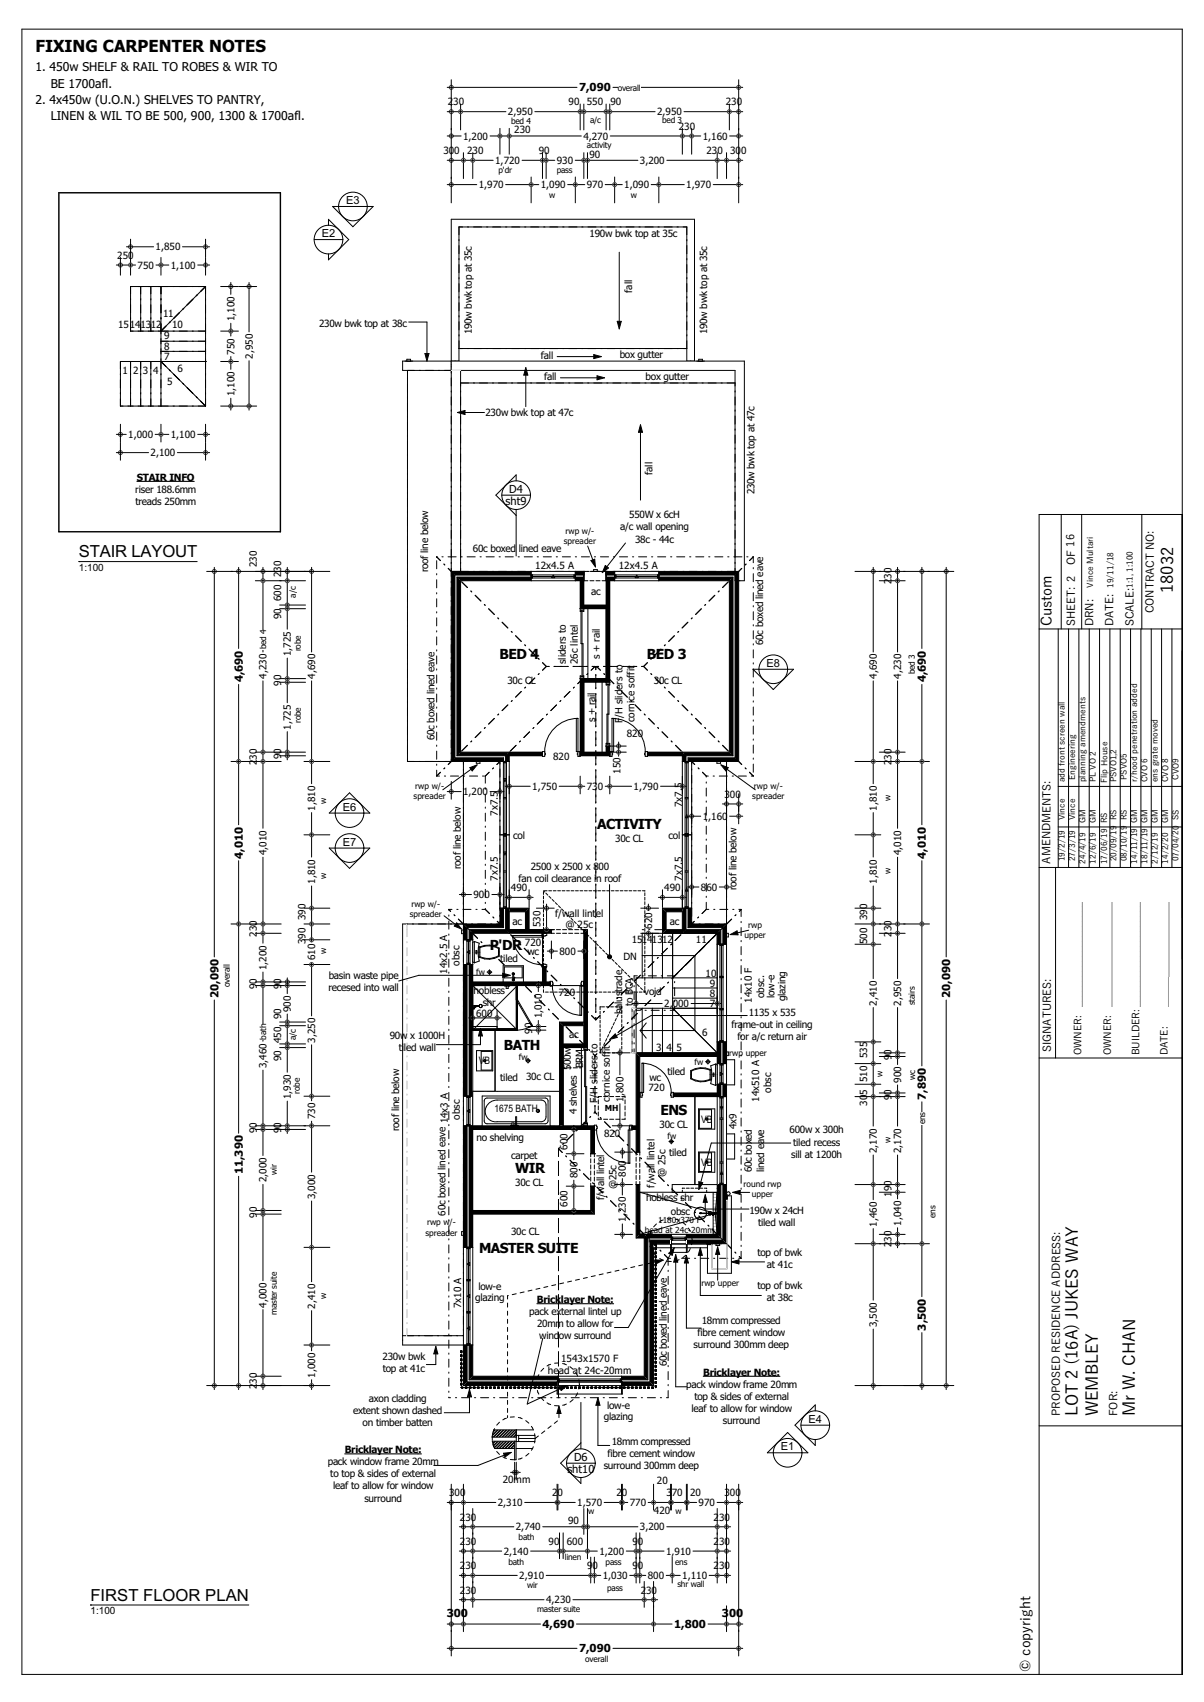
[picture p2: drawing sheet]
<svg xmlns="http://www.w3.org/2000/svg" width="297mm" height="420mm" viewBox="0 0 297 420" stroke-linecap="round" stroke-linejoin="round" font-family="sans-serif">
<defs><g id="words">
<g font-size="4.1">
<text x="8.7" y="12.7">FIXING CARPENTER NOTES</text>
<text x="19.5" y="137.6">STAIR LAYOUT</text>
<text x="289.4" y="146.3" transform="rotate(-90 289.4 146.3)">18032</text>
<text x="265.9" y="349.5" transform="rotate(-90 265.9 349.5)">LOT 2 (16A) JUKES WAY</text>
<text x="270.9" y="349.5" transform="rotate(-90 270.9 349.5)">WEMBLEY</text>
<text x="280" y="349.5" transform="rotate(-90 280 349.5)">Mr W. CHAN</text>
<text x="22.3" y="395">FIRST FLOOR PLAN</text>
</g>
<text font-size="3.6" x="259.5" y="154.5" transform="rotate(-90 259.5 154.5)">Custom</text>
<g font-size="3.4">
<text x="123.2" y="162.5">BED 4</text>
<text x="159.5" y="162.6">BED 3</text>
<text x="147.3" y="204.6">ACTIVITY</text>
<text x="120.9" y="234.4">P'DR</text>
<text x="124.3" y="259.1">BATH</text>
<text x="162.9" y="275.2">ENS</text>
<text x="127.1" y="289.4">WIR</text>
<text x="118.2" y="309.3">MASTER SUITE</text>
<text x="254.2" y="412.6" transform="rotate(-90 254.2 412.6)">© copyright</text>
</g>
<g font-size="3">
<text x="8.7" y="17.6">1. 450w SHELF &amp; RAIL TO ROBES &amp; WIR TO</text>
<text x="12.5" y="21.6">BE 1700afl.</text>
<text x="8.7" y="25.6">2. 4x450w (U.O.N.) SHELVES TO PANTRY,</text>
<text x="12.5" y="29.6">LINEN &amp; WIL TO BE 500, 900, 1300 &amp; 1700afl.</text>
</g>
<g font-size="2.7">
<text x="142.8" y="22.6">7,090</text>
<text x="85.4" y="50.3">E3</text>
<text x="79.4" y="58.5">E2</text>
<text x="124.7" y="124.7">sht9</text>
<text x="125.6" y="121.7">D4</text>
<text x="265.2" y="139.3" transform="rotate(-90 265.2 139.3)">OF 16</text>
<text x="265.2" y="154.5" transform="rotate(-90 265.2 154.5)">SHEET: 2</text>
<text x="269.7" y="154.5" transform="rotate(-90 269.7 154.5)">DRN:</text>
<text x="274.7" y="154.5" transform="rotate(-90 274.7 154.5)">DATE:</text>
<text x="279.7" y="154.5" transform="rotate(-90 279.7 154.5)">SCALE:</text>
<text x="284.7" y="151.3" transform="rotate(-90 284.7 151.3)">CONTRACT NO:</text>
<text x="189.1" y="164.5">E8</text>
<text x="59.9" y="168.4" transform="rotate(-90 59.9 168.4)">4,690</text>
<text x="228.4" y="168.4" transform="rotate(-90 228.4 168.4)">4,690</text>
<text x="84.5" y="200">E6</text>
<text x="84.5" y="208.7">E7</text>
<text x="59.9" y="211.9" transform="rotate(-90 59.9 211.9)">4,010</text>
<text x="228.4" y="211.9" transform="rotate(-90 228.4 211.9)">4,010</text>
<text x="259.2" y="213.1" transform="rotate(-90 259.2 213.1)">AMENDMENTS:</text>
<text x="53.9" y="246.3" transform="rotate(-90 53.9 246.3)">20,090</text>
<text x="234.4" y="246.3" transform="rotate(-90 234.4 246.3)">20,090</text>
<text x="259.3" y="259.6" transform="rotate(-90 259.3 259.6)">SIGNATURES:</text>
<text x="228.4" y="271.4" transform="rotate(-90 228.4 271.4)">7,890</text>
<text x="59.9" y="289.8" transform="rotate(-90 59.9 289.8)">11,390</text>
<text x="228.4" y="328.3" transform="rotate(-90 228.4 328.3)">3,500</text>
<text x="199.4" y="351.1">E4</text>
<text x="261.5" y="349.5" transform="rotate(-90 261.5 349.5)">PROPOSED RESIDENCE ADDRESS:</text>
<text x="275.6" y="349.5" transform="rotate(-90 275.6 349.5)">FOR:</text>
<text x="192.6" y="357.9">E1</text>
<text x="140" y="363.6">sht10</text>
<text x="141.6" y="360.6">D6</text>
<text x="110.2" y="399.1">300</text>
<text x="133.8" y="401.8">4,690</text>
<text x="166.3" y="401.8">1,800</text>
<text x="178.1" y="399.1">300</text>
<text x="142.8" y="407.8">7,090</text>
</g>
<g font-size="2.5">
<text x="110.4" y="26">230</text>
<text x="125.3" y="28.5">2,950</text>
<text x="140.2" y="26">90</text>
<text x="144.7" y="26">550</text>
<text x="150.6" y="26">90</text>
<text x="162.1" y="28.5">2,950</text>
<text x="179" y="26">230</text>
<text x="114.2" y="34.5">1,200</text>
<text x="126.9" y="32.9">230</text>
<text x="143.9" y="34.5">4,270</text>
<text x="167.4" y="32">230</text>
<text x="173.3" y="34.5">1,160</text>
<text x="109.4" y="38">300</text>
<text x="115.2" y="38">230</text>
<text x="122.1" y="40.5">1,720</text>
<text x="132.9" y="38">90</text>
<text x="137.3" y="40.5">930</text>
<text x="145.4" y="38.9">90</text>
<text x="157.8" y="40.5">3,200</text>
<text x="174.3" y="38">230</text>
<text x="180.1" y="38">300</text>
<text x="118.1" y="46.5">1,970</text>
<text x="133.4" y="46.5">1,090</text>
<text x="144.7" y="46.5">970</text>
<text x="154" y="46.5">1,090</text>
<text x="169.3" y="46.5">1,970</text>
<text x="145.4" y="58.5">190w bwk top at 35c</text>
<text x="28.9" y="63.9">250</text>
<text x="38.4" y="61.8">1,850</text>
<text x="33.9" y="66.3">750</text>
<text x="42.1" y="66.3">1,100</text>
<text x="155.9" y="72.2" transform="rotate(-90 155.9 72.2)">fall</text>
<text x="29.2" y="81">151413</text>
<text x="37.2" y="81">12</text>
<text x="40.2" y="78.2">11</text>
<text x="40.5" y="83.7">9</text>
<text x="42.5" y="80.9">10</text>
<text x="57.8" y="79.3" transform="rotate(-90 57.8 79.3)">1,100</text>
<text x="78.7" y="80.8">230w bwk top at 38c</text>
<text x="116.4" y="82.5" transform="rotate(-90 116.4 82.5)">190w bwk top at 35c</text>
<text x="174.4" y="82.5" transform="rotate(-90 174.4 82.5)">190w bwk top at 35c</text>
<text x="40.5" y="88.9">7</text>
<text x="40.5" y="86.4">8</text>
<text x="57.8" y="87.5" transform="rotate(-90 57.8 87.5)">750</text>
<text x="62.3" y="88.5" transform="rotate(-90 62.3 88.5)">2,950</text>
<text x="133.4" y="88.6">fall</text>
<text x="152.9" y="88.4">box gutter</text>
<text x="30.2" y="92.2">1</text>
<text x="32.9" y="92.2">2</text>
<text x="35.3" y="92.2">3</text>
<text x="37.8" y="92.2">4</text>
<text x="41.2" y="95.1">5</text>
<text x="43.8" y="91.9">6</text>
<text x="134.2" y="93.8">fall</text>
<text x="159.3" y="93.8">box gutter</text>
<text x="57.8" y="97.8" transform="rotate(-90 57.8 97.8)">1,100</text>
<text x="119.8" y="102.7">230w bwk top at 47c</text>
<text x="31.6" y="108.1">1,000</text>
<text x="37.1" y="112.6">2,100</text>
<text x="42.1" y="108.1">1,100</text>
<text x="33.8" y="118.6">STAIR INFO</text>
<text x="161" y="117.1" transform="rotate(-90 161 117.1)">fall</text>
<text x="33.4" y="121.6">riser 188.6mm</text>
<text x="33.4" y="124.6">treads 250mm</text>
<text x="186.1" y="122" transform="rotate(-90 186.1 122)">230w bwk top at 47c</text>
<text x="153" y="130.9">a/c wall opening</text>
<text x="155.2" y="127.9">550W x 6cH</text>
<text x="116.6" y="136.3">60c boxed</text>
<text x="128" y="136.3">lined eave</text>
<text x="156.7" y="133.9">38c - 44c</text>
<text x="19.5" y="140.8">1:100</text>
<text x="63.3" y="140" transform="rotate(-90 63.3 140)">230</text>
<text x="69.3" y="142.5" transform="rotate(-90 69.3 142.5)">230</text>
<text x="105.6" y="141.2" transform="rotate(-90 105.6 141.2)">roof line below</text>
<text x="132" y="140.5">12x4.5 A</text>
<text x="152.6" y="140.5">12x4.5 A</text>
<text x="69.3" y="148.3" transform="rotate(-90 69.3 148.3)">600</text>
<text x="145.8" y="146.9">ac</text>
<text x="219.9" y="144.2" transform="rotate(-90 219.9 144.2)">230</text>
<text x="69.3" y="152.8" transform="rotate(-90 69.3 152.8)">90</text>
<text x="71.8" y="161.9" transform="rotate(-90 71.8 161.9)">1,725</text>
<text x="188.3" y="159.2" transform="rotate(-90 188.3 159.2)">60c boxed lined eave</text>
<text x="65.8" y="167.5" transform="rotate(-90 65.8 167.5)">4,230</text>
<text x="77.8" y="167.5" transform="rotate(-90 77.8 167.5)">4,690</text>
<text x="139.6" y="163.9" transform="rotate(-90 139.6 163.9)">sliders to</text>
<text x="142.6" y="163.9" transform="rotate(-90 142.6 163.9)">26c lintel</text>
<text x="148" y="162.6" transform="rotate(-90 148 162.6)">s + rail</text>
<text x="216.3" y="167.5" transform="rotate(-90 216.3 167.5)">4,690</text>
<text x="222.3" y="167.5" transform="rotate(-90 222.3 167.5)">4,230</text>
<text x="69.3" y="169.3" transform="rotate(-90 69.3 169.3)">90</text>
<text x="125.2" y="168.8">30c CL</text>
<text x="161.3" y="168.8">30c CL</text>
<text x="146.8" y="178.3" transform="rotate(-90 146.8 178.3)">s + rail</text>
<text x="153.6" y="178.5" transform="rotate(-90 153.6 178.5)">F/H sliders to</text>
<text x="156.6" y="178.2" transform="rotate(-90 156.6 178.2)">cornice soffit</text>
<text x="71.8" y="180.1" transform="rotate(-90 71.8 180.1)">1,725</text>
<text x="107.2" y="182.7" transform="rotate(-90 107.2 182.7)">60c boxed lined eave</text>
<text x="154.6" y="181.8">820</text>
<text x="63.3" y="188.8" transform="rotate(-90 63.3 188.8)">230</text>
<text x="69.3" y="187.4" transform="rotate(-90 69.3 187.4)">90</text>
<text x="136.4" y="187.5">820</text>
<text x="153.1" y="190.9" transform="rotate(-90 153.1 190.9)">150</text>
<text x="219.9" y="188.8" transform="rotate(-90 219.9 188.8)">230</text>
<text x="114.2" y="196.2">1,200</text>
<text x="131.3" y="194.9">1,750</text>
<text x="144.7" y="194.9">730</text>
<text x="156.3" y="194.9">1,790</text>
<text x="178.7" y="196.9">300</text>
<text x="77.8" y="200" transform="rotate(-90 77.8 200)">1,810</text>
<text x="122.8" y="201.3" transform="rotate(-90 122.8 201.3)">7x7.5</text>
<text x="168.3" y="199.2" transform="rotate(-90 168.3 199.2)">7x7.5</text>
<text x="173.3" y="202.3">1,160</text>
<text x="216.3" y="200" transform="rotate(-90 216.3 200)">1,810</text>
<text x="126.6" y="207">col</text>
<text x="151.8" y="207.8">30c CL</text>
<text x="164.9" y="207">col</text>
<text x="65.8" y="211" transform="rotate(-90 65.8 211)">4,010</text>
<text x="113.6" y="214.5" transform="rotate(-90 113.6 214.5)">roof line below</text>
<text x="130.9" y="214.7">2500 x 2500 x 800</text>
<text x="222.3" y="211" transform="rotate(-90 222.3 211)">4,010</text>
<text x="77.8" y="218.1" transform="rotate(-90 77.8 218.1)">1,810</text>
<text x="116.8" y="221.6">900</text>
<text x="122.8" y="217.3" transform="rotate(-90 122.8 217.3)">7x7.5</text>
<text x="126" y="219.9">490</text>
<text x="127.9" y="217.6">fan coil clearance in roof</text>
<text x="163.8" y="219.9">490</text>
<text x="168.3" y="217.3" transform="rotate(-90 168.3 217.3)">7x7.5</text>
<text x="172.9" y="219.8">860</text>
<text x="181.7" y="219.6" transform="rotate(-90 181.7 219.6)">roof line below</text>
<text x="216.3" y="218.1" transform="rotate(-90 216.3 218.1)">1,810</text>
<text x="75.3" y="227.1" transform="rotate(-90 75.3 227.1)">390</text>
<text x="136.9" y="226.2">f/wall lintel</text>
<text x="213.9" y="227.1" transform="rotate(-90 213.9 227.1)">390</text>
<text x="63.3" y="231.2" transform="rotate(-90 63.3 231.2)">230</text>
<text x="75.3" y="233" transform="rotate(-90 75.3 233)">390</text>
<text x="126.4" y="228.3">ac</text>
<text x="129.5" y="233.4">720</text>
<text x="133.3" y="228.8" transform="rotate(-90 133.3 228.8)">530</text>
<text x="139.5" y="228.9">@ 25c</text>
<text x="155.8" y="232.8">15141312</text>
<text x="160.8" y="229.2" transform="rotate(-90 160.8 229.2)">620</text>
<text x="165.3" y="228.3">ac</text>
<text x="171.7" y="232.8">11</text>
<text x="213.9" y="233" transform="rotate(-90 213.9 233)">500</text>
<text x="219.9" y="231.2" transform="rotate(-90 219.9 231.2)">230</text>
<text x="65.8" y="239.4" transform="rotate(-90 65.8 239.4)">1,200</text>
<text x="77.8" y="237" transform="rotate(-90 77.8 237)">610</text>
<text x="113.3" y="238.3" transform="rotate(-90 113.3 238.3)">obsc</text>
<text x="123.4" y="237.3">tiled</text>
<text x="130.1" y="235.7">wc</text>
<text x="138" y="235.6">800</text>
<text x="153.8" y="237">DN</text>
<text x="63.3" y="244.1" transform="rotate(-90 63.3 244.1)">90</text>
<text x="69.3" y="244.1" transform="rotate(-90 69.3 244.1)">90</text>
<text x="81" y="244.6">recesed into wall</text>
<text x="81.1" y="241.6">basin waste pipe</text>
<text x="110.3" y="240.3" transform="rotate(-90 110.3 240.3)">14x2.5 A</text>
<text x="116.8" y="245.3">hobless</text>
<text x="137.8" y="245.7">720</text>
<text x="158.9" y="245.4">void</text>
<text x="174.1" y="241">10</text>
<text x="175.1" y="243.5">9</text>
<text x="69.3" y="251.5" transform="rotate(-90 69.3 251.5)">90</text>
<text x="71.8" y="249.7" transform="rotate(-90 71.8 249.7)">900</text>
<text x="117.4" y="250.9">600</text>
<text x="119.1" y="248.3">shr</text>
<text x="133.7" y="251.3" transform="rotate(-90 133.7 251.3)">1,010</text>
<text x="153.4" y="250.2" transform="rotate(-90 153.4 250.2)">balustrade</text>
<text x="156.1" y="248.3" transform="rotate(-90 156.1 248.3)">to BCA</text>
<text x="163.8" y="248.5">2,000</text>
<text x="175.1" y="248.5">7</text>
<text x="175.1" y="246">8</text>
<text x="184.7" y="250.6">1135 x 535</text>
<text x="185.5" y="247.4" transform="rotate(-90 185.5 247.4)">14x10 F</text>
<text x="188.5" y="246.3" transform="rotate(-90 188.5 246.3)">obsc.</text>
<text x="191.1" y="246.2" transform="rotate(-90 191.1 246.2)">low-e</text>
<text x="193.8" y="247" transform="rotate(-90 193.8 247)">glazing</text>
<text x="216.3" y="248.1" transform="rotate(-90 216.3 248.1)">2,410</text>
<text x="222.3" y="248.1" transform="rotate(-90 222.3 248.1)">2,950</text>
<text x="266.8" y="248.6" transform="rotate(-90 266.8 248.6)">_____________________</text>
<text x="274.1" y="248.6" transform="rotate(-90 274.1 248.6)">_____________________</text>
<text x="288.1" y="248.6" transform="rotate(-90 288.1 248.6)">_____________________</text>
<text x="69.3" y="257.4" transform="rotate(-90 69.3 257.4)">450</text>
<text x="77.8" y="257.3" transform="rotate(-90 77.8 257.3)">3,250</text>
<text x="96.1" y="256.3">90w</text>
<text x="101.2" y="256.3">x 1000H</text>
<text x="131.3" y="255.1" transform="rotate(-90 131.3 255.1)">90</text>
<text x="140.4" y="256.1">ac</text>
<text x="173.2" y="255.6">6</text>
<text x="180.5" y="253.6">frame-out in ceiling</text>
<text x="181.9" y="256.6">for a/c return air</text>
<text x="65.8" y="263.6" transform="rotate(-90 65.8 263.6)">3,460</text>
<text x="69.3" y="261.9" transform="rotate(-90 69.3 261.9)">90</text>
<text x="98.4" y="259.3">tiled wall</text>
<text x="118.2" y="262.7">VB</text>
<text x="143.8" y="263.6" transform="rotate(-90 143.8 263.6)">BRM</text>
<text x="161.9" y="259.3">3</text>
<text x="164.4" y="259.3">4</text>
<text x="166.9" y="259.3">5</text>
<text x="213.9" y="261.2" transform="rotate(-90 213.9 261.2)">535</text>
<text x="219.9" y="261.6" transform="rotate(-90 219.9 261.6)">90</text>
<text x="266.8" y="260.4" transform="rotate(-90 266.8 260.4)">OWNER:</text>
<text x="274.1" y="260.4" transform="rotate(-90 274.1 260.4)">OWNER:</text>
<text x="281.1" y="260.4" transform="rotate(-90 281.1 260.4)">BUILDER:_____________________</text>
<text x="288.1" y="260.4" transform="rotate(-90 288.1 260.4)">DATE:</text>
<text x="123.4" y="266.8">tiled</text>
<text x="129.8" y="266.6">30c CL</text>
<text x="140.8" y="264.1" transform="rotate(-90 140.8 264.1)">500w</text>
<text x="159.9" y="269.2">720</text>
<text x="160.2" y="266.7">wc</text>
<text x="164.6" y="265.4">tiled</text>
<text x="190.2" y="269.6" transform="rotate(-90 190.2 269.6)">obsc</text>
<text x="213.9" y="267" transform="rotate(-90 213.9 267)">510</text>
<text x="222.3" y="267.2" transform="rotate(-90 222.3 267.2)">900</text>
<text x="71.8" y="271.2" transform="rotate(-90 71.8 271.2)">1,930</text>
<text x="121.9" y="274.5">1675 BATH</text>
<text x="142.3" y="274.9" transform="rotate(-90 142.3 274.9)">4 shelves</text>
<text x="147.4" y="272.1" transform="rotate(-90 147.4 272.1)">F/H sliders to</text>
<text x="150.4" y="271.8" transform="rotate(-90 150.4 271.8)">cornice soffit</text>
<text x="153.8" y="271.9" transform="rotate(-90 153.8 271.9)">1,800</text>
<text x="187.3" y="271.9" transform="rotate(-90 187.3 271.9)">14x510 A</text>
<text x="213.9" y="272.9" transform="rotate(-90 213.9 272.9)">305</text>
<text x="219.9" y="271.5" transform="rotate(-90 219.9 271.5)">90</text>
<text x="63.3" y="279.6" transform="rotate(-90 63.3 279.6)">90</text>
<text x="69.3" y="279.6" transform="rotate(-90 69.3 279.6)">90</text>
<text x="77.8" y="276.2" transform="rotate(-90 77.8 276.2)">730</text>
<text x="98.5" y="279.1" transform="rotate(-90 98.5 279.1)">roof line below</text>
<text x="113.4" y="276.3" transform="rotate(-90 113.4 276.3)">obsc</text>
<text x="117.5" y="281.7">no shelving</text>
<text x="149" y="280.7">820</text>
<text x="162.7" y="278.4">30c CL</text>
<text x="172.9" y="277">VB</text>
<text x="181.7" y="278.7" transform="rotate(-90 181.7 278.7)">4x9</text>
<text x="194.8" y="279.7">600w x 300h</text>
<text x="126.1" y="286">carpet</text>
<text x="140" y="283.7" transform="rotate(-90 140 283.7)">600</text>
<text x="165" y="285.3">tiled</text>
<text x="172.9" y="287.7">VB</text>
<text x="195.2" y="285.7">sill at 1200h</text>
<text x="195.6" y="282.7">tiled recess</text>
<text x="216.3" y="284.5" transform="rotate(-90 216.3 284.5)">2,170</text>
<text x="222.3" y="284.5" transform="rotate(-90 222.3 284.5)">2,170</text>
<text x="65.8" y="291.8" transform="rotate(-90 65.8 291.8)">2,000</text>
<text x="127.1" y="292.6">30c CL</text>
<text x="142.5" y="290.7" transform="rotate(-90 142.5 290.7)">800</text>
<text x="152.1" y="293.4" transform="rotate(-90 152.1 293.4)">@25c</text>
<text x="154.4" y="290.3" transform="rotate(-90 154.4 290.3)">800</text>
<text x="161.4" y="293" transform="rotate(-90 161.4 293)">f/wall lintel</text>
<text x="164.1" y="290.5" transform="rotate(-90 164.1 290.5)">@ 25c</text>
<text x="185.5" y="289.3" transform="rotate(-90 185.5 289.3)">60c boxed</text>
<text x="188.5" y="289.3" transform="rotate(-90 188.5 289.3)">lined eave</text>
<text x="77.8" y="295.9" transform="rotate(-90 77.8 295.9)">3,000</text>
<text x="109.9" y="300" transform="rotate(-90 109.9 300)">60c boxed lined eave 14x3 A</text>
<text x="140" y="297.7" transform="rotate(-90 140 297.7)">600</text>
<text x="149.1" y="296.2" transform="rotate(-90 149.1 296.2)">f/wall lintel</text>
<text x="159.4" y="296.4">hobless shr</text>
<text x="165.5" y="299.9">obsc</text>
<text x="184.9" y="299.7">190w x 24cH</text>
<text x="219.9" y="295.3" transform="rotate(-90 219.9 295.3)">190</text>
<text x="63.3" y="300.5" transform="rotate(-90 63.3 300.5)">90</text>
<text x="126.1" y="304.9">30c CL</text>
<text x="154.4" y="301.5" transform="rotate(-90 154.4 301.5)">1,230</text>
<text x="187" y="302.6">tiled wall</text>
<text x="216.3" y="302.7" transform="rotate(-90 216.3 302.7)">1,460</text>
<text x="222.3" y="302.5" transform="rotate(-90 222.3 302.5)">1,040</text>
<text x="186.8" y="309.9">top of bwk</text>
<text x="219.9" y="307.8" transform="rotate(-90 219.9 307.8)">230</text>
<text x="189.1" y="312.9">at 41c</text>
<text x="65.8" y="322.7" transform="rotate(-90 65.8 322.7)">4,000</text>
<text x="77.8" y="322.9" transform="rotate(-90 77.8 322.9)">2,410</text>
<text x="113.8" y="322.8" transform="rotate(-90 113.8 322.8)">7x10 A</text>
<text x="117.2" y="321">glazing</text>
<text x="118" y="318.4">low-e</text>
<text x="132.4" y="321.5">Bricklayer Note:</text>
<text x="186.8" y="318.2">top of bwk</text>
<text x="189.1" y="321.2">at 38c</text>
<text x="130.5" y="324.5">pack external lintel up</text>
<text x="132.5" y="327.5">20mm to allow for</text>
<text x="172.1" y="329.8">fibre cement window</text>
<text x="173.1" y="326.8">18mm compressed</text>
<text x="216.3" y="327.5" transform="rotate(-90 216.3 327.5)">3,500</text>
<text x="94.4" y="335.6">230w bwk</text>
<text x="133" y="330.5">window surround</text>
<text x="171.1" y="332.8">surround 300mm deep</text>
<text x="77.8" y="340" transform="rotate(-90 77.8 340)">1,000</text>
<text x="94.4" y="338.6">top at 41c</text>
<text x="135.2" y="339.2">head at 24c-20mm</text>
<text x="138.4" y="336.2">1543x1570 F</text>
<text x="164.5" y="337.2" transform="rotate(-90 164.5 337.2)">60c boxed lined eave</text>
<text x="173.5" y="339.4">Bricklayer Note:</text>
<text x="63.3" y="342.8" transform="rotate(-90 63.3 342.8)">230</text>
<text x="91" y="346">axon cladding</text>
<text x="149.8" y="347.8">low-e</text>
<text x="169.3" y="342.4">pack window frame 20mm</text>
<text x="171.3" y="345.4">top &amp; sides of external</text>
<text x="87.1" y="348.9">extent shown dashed</text>
<text x="89.5" y="351.9">on timber batten</text>
<text x="149" y="350.5">glazing</text>
<text x="170.6" y="348.4">leaf to allow for window</text>
<text x="178.3" y="351.4">surround</text>
<text x="85" y="358.6">Bricklayer Note:</text>
<text x="149.9" y="359.5">fibre cement window</text>
<text x="150.9" y="356.5">18mm compressed</text>
<text x="80.9" y="361.6">pack window frame 20mm</text>
<text x="81.5" y="364.6">to top &amp; sides of external</text>
<text x="124" y="365.9">20mm</text>
<text x="148.9" y="362.5">surround 300mm deep</text>
<text x="82.2" y="367.5">leaf to allow for window</text>
<text x="89.9" y="370.5">surround</text>
<text x="110.8" y="369.2">300</text>
<text x="122.8" y="371.7">2,310</text>
<text x="136.2" y="369.2">20</text>
<text x="142.4" y="371.7">1,570</text>
<text x="152.1" y="369.2">20</text>
<text x="155.3" y="371.7">770</text>
<text x="162.1" y="366.3">20</text>
<text x="164.4" y="369.2">370</text>
<text x="170.2" y="369.2">20</text>
<text x="172.3" y="371.7">970</text>
<text x="178.7" y="369.2">300</text>
<text x="113.4" y="375.2">230</text>
<text x="127.2" y="377.7">2,740</text>
<text x="140.1" y="376">90</text>
<text x="157.8" y="377.7">3,200</text>
<text x="161.3" y="373.7">420</text>
<text x="176" y="375.2">230</text>
<text x="113.4" y="381.2">230</text>
<text x="124.2" y="383.7">2,140</text>
<text x="135.3" y="381.2">90</text>
<text x="139.8" y="381.2">600</text>
<text x="147.8" y="383.7">1,200</text>
<text x="156" y="381.2">90</text>
<text x="164.3" y="383.7">1,910</text>
<text x="176" y="381.2">230</text>
<text x="113.4" y="387.2">230</text>
<text x="128.1" y="389.7">2,910</text>
<text x="144.8" y="387.2">90</text>
<text x="148.7" y="389.7">1,030</text>
<text x="156" y="387.2">90</text>
<text x="159.8" y="389.7">800</text>
<text x="168.3" y="389.7">1,110</text>
<text x="176" y="387.2">230</text>
<text x="113.4" y="393.2">230</text>
<text x="134.7" y="395.7">4,230</text>
<text x="158" y="393.2">230</text>
<text x="22.3" y="398.3">1:100</text>
</g>
<g font-size="2.1">
<text x="152.4" y="22.4">overall</text>
<text x="126.1" y="30.6">bed 4</text>
<text x="145.6" y="30.4">a/c</text>
<text x="163.4" y="30.4">bed 3</text>
<text x="144.8" y="36.5">activity</text>
<text x="123" y="42.7">p'dr</text>
<text x="137.3" y="42.7">pass</text>
<text x="135.5" y="48.9">w</text>
<text x="155.6" y="48.9">w</text>
<text x="139.5" y="131.8">rwp w/-</text>
<text x="139.1" y="134.3">spreader</text>
<text x="73" y="147.5" transform="rotate(-90 73 147.5)">a/c</text>
<text x="269.6" y="145.1" transform="rotate(-90 269.6 145.1)">Vince Multari</text>
<text x="274.7" y="145.1" transform="rotate(-90 274.7 145.1)">19/11/18</text>
<text x="279.4" y="145.1" transform="rotate(-90 279.4 145.1)">1:1, 1:100</text>
<text x="65.7" y="160.3" transform="rotate(-90 65.7 160.3)">bed 4</text>
<text x="74.2" y="160.7" transform="rotate(-90 74.2 160.7)">robe</text>
<text x="225.7" y="166.3" transform="rotate(-90 225.7 166.3)">bed 3</text>
<text x="74.2" y="178.4" transform="rotate(-90 74.2 178.4)">robe</text>
<text x="102" y="197.3">spreader</text>
<text x="102.5" y="194.8">rwp w/-</text>
<text x="185.6" y="197.3">spreader</text>
<text x="186" y="194.8">rwp w/-</text>
<text x="219.7" y="197.6" transform="rotate(-90 219.7 197.6)">w</text>
<text x="262.6" y="193.1" transform="rotate(-90 262.6 193.1)">add front screen wall</text>
<text x="265.2" y="192.5" transform="rotate(-90 265.2 192.5)">Engineering</text>
<text x="267.7" y="193.1" transform="rotate(-90 267.7 193.1)">planning amendments</text>
<text x="270.3" y="193.1" transform="rotate(-90 270.3 193.1)">PL VO 2</text>
<text x="273.2" y="193.2" transform="rotate(-90 273.2 193.2)">Flip House</text>
<text x="275.4" y="193.1" transform="rotate(-90 275.4 193.1)">PSVO1,2</text>
<text x="277.9" y="192.5" transform="rotate(-90 277.9 192.5)">PSVO5</text>
<text x="280.5" y="193.1" transform="rotate(-90 280.5 193.1)">r/hood penetration added</text>
<text x="283" y="193.1" transform="rotate(-90 283 193.1)">CVO 6</text>
<text x="285.6" y="193.1" transform="rotate(-90 285.6 193.1)">ens grate moved</text>
<text x="288.2" y="193.1" transform="rotate(-90 288.2 193.1)">CVO 8</text>
<text x="290.8" y="192.5" transform="rotate(-90 290.8 192.5)">CVO9</text>
<text x="80.4" y="198.4" transform="rotate(-90 80.4 198.4)">w</text>
<text x="262.6" y="202.4" transform="rotate(-90 262.6 202.4)">Vince</text>
<text x="265.2" y="202.4" transform="rotate(-90 265.2 202.4)">Vince</text>
<text x="267.7" y="203" transform="rotate(-90 267.7 203)">GM</text>
<text x="270.3" y="203" transform="rotate(-90 270.3 203)">GM</text>
<text x="273.2" y="203.2" transform="rotate(-90 273.2 203.2)">RS</text>
<text x="275.4" y="202.4" transform="rotate(-90 275.4 202.4)">RS</text>
<text x="277.9" y="202.4" transform="rotate(-90 277.9 202.4)">RS</text>
<text x="280.5" y="203" transform="rotate(-90 280.5 203)">GM</text>
<text x="283" y="203" transform="rotate(-90 283 203)">GM</text>
<text x="285.6" y="203" transform="rotate(-90 285.6 203)">GM</text>
<text x="288.2" y="203" transform="rotate(-90 288.2 203)">GM</text>
<text x="290.8" y="202.4" transform="rotate(-90 290.8 202.4)">SS</text>
<text x="219.7" y="215.7" transform="rotate(-90 219.7 215.7)">w</text>
<text x="262.6" y="212.5" transform="rotate(-90 262.6 212.5)">19/2/19</text>
<text x="265.2" y="212.5" transform="rotate(-90 265.2 212.5)">27/3/19</text>
<text x="267.7" y="213.1" transform="rotate(-90 267.7 213.1)">24/4/19</text>
<text x="270.3" y="213.1" transform="rotate(-90 270.3 213.1)">12/6/19</text>
<text x="273.2" y="213.3" transform="rotate(-90 273.2 213.3)">17/06/19</text>
<text x="275.4" y="212.5" transform="rotate(-90 275.4 212.5)">20/09/19</text>
<text x="277.9" y="212.5" transform="rotate(-90 277.9 212.5)">08/10/19</text>
<text x="280.5" y="213.1" transform="rotate(-90 280.5 213.1)">14/11/19</text>
<text x="283" y="213.1" transform="rotate(-90 283 213.1)">18/11/19</text>
<text x="285.6" y="213.1" transform="rotate(-90 285.6 213.1)">2/12/19</text>
<text x="288.2" y="213.1" transform="rotate(-90 288.2 213.1)">14/2/20</text>
<text x="290.8" y="212.5" transform="rotate(-90 290.8 212.5)">07/04/20</text>
<text x="80.4" y="216.9" transform="rotate(-90 80.4 216.9)">w</text>
<text x="101.1" y="226.3">spreader</text>
<text x="101.5" y="223.8">rwp w/-</text>
<text x="183.7" y="231.5">upper</text>
<text x="184.6" y="229">rwp</text>
<text x="80.4" y="235.4" transform="rotate(-90 80.4 235.4)">w</text>
<text x="56.7" y="243.6" transform="rotate(-90 56.7 243.6)">overall</text>
<text x="117.4" y="240.7">fw</text>
<text x="225.7" y="248.1" transform="rotate(-90 225.7 248.1)">stairs</text>
<text x="65.7" y="256.5" transform="rotate(-90 65.7 256.5)">bath</text>
<text x="72.9" y="256.7" transform="rotate(-90 72.9 256.7)">a/c</text>
<text x="128" y="261.5">fw</text>
<text x="171.3" y="262.8">fw</text>
<text x="179.9" y="260.7">rwp upper</text>
<text x="73.9" y="269.9" transform="rotate(-90 73.9 269.9)">robe</text>
<text x="217.7" y="265.8" transform="rotate(-90 217.7 265.8)">w</text>
<text x="225.8" y="266.4" transform="rotate(-90 225.8 266.4)">wc</text>
<text x="149.2" y="274.2">MH</text>
<text x="164.7" y="281.1">fw</text>
<text x="228.2" y="277.4" transform="rotate(-90 228.2 277.4)">ens</text>
<text x="219.7" y="282.2" transform="rotate(-90 219.7 282.2)">w</text>
<text x="68.3" y="289.8" transform="rotate(-90 68.3 289.8)">wir</text>
<text x="183.4" y="292.9">round rwp</text>
<text x="185.5" y="295.4">upper</text>
<text x="104.9" y="304.9">spreader</text>
<text x="105.3" y="302.4">rwp w/-</text>
<text x="159.1" y="304.2">head at 24c-20mm</text>
<text x="162.4" y="301.7">1180x370 F</text>
<text x="230.7" y="300.6" transform="rotate(-90 230.7 300.6)">ens</text>
<text x="173" y="317.3">rwp upper</text>
<text x="80.4" y="320.7" transform="rotate(-90 80.4 320.7)">w</text>
<text x="68.3" y="324.5" transform="rotate(-90 68.3 324.5)">master suite</text>
<text x="145.1" y="373.7">w</text>
<text x="166.6" y="373.7">w</text>
<text x="127.9" y="380.1">bath</text>
<text x="125.4" y="386.1">bath</text>
<text x="139.3" y="385">linen</text>
<text x="149.4" y="386.1">pass</text>
<text x="166.5" y="386.1">ens</text>
<text x="130" y="392">wir</text>
<text x="149.8" y="392.6">pass</text>
<text x="167.1" y="391.6">shr wall</text>
<text x="132.5" y="397.9">master suite</text>
<text x="144.4" y="410.1">overall</text>
</g>
</g></defs>
<g fill="none" stroke="#000" stroke-width=".25">
<path d="M5.4 7.2h286.2v406h-286.2zM261.8 127v28.2M266.8 127v28.2M281.7 127v28.2M291.6 127h-35.3v286.2M256.3 155.2h35.3M261 155.2v58.9M263.6 155.2v58.9M266.1 155.2v58.9M268.7 155.2v58.9M271.2 155.2v58.9M273.8 155.2v58.9"/>
<path d="M276.3 155.2v58.9M278.9 155.2v58.9M281.4 155.2v58.9M284 155.2v58.9M286.5 155.2v58.9M289.1 155.2v58.9M261 194.1h30.6M256.3 214.1h35.3M260.4 214.1v47M261 204.1h30.6M256.3 261.1h35.3M256.3 351.9h35.3"/>
</g>
<!-- layer: F1  PLUMBING-(fixtures) -->
<path d="M175.9 294.2h1v10.4h-1z" fill-rule="evenodd" fill="#fff"/>
<g fill="none" stroke="#c0c0c0" stroke-width=".25">
<path d="M175.9 299.5h1M175.9 298.7h1M175.9 297.9h1M175.9 297.1h1M175.9 296.3h1M175.9 295.5h1M175.9 294.7h1M175.9 304.3h1M175.9 303.5h1M175.9 302.7h1M175.9 301.9h1M175.9 301.1h1"/>
<path d="M175.9 300.3h1"/>
</g>
<path d="M175.9 294.2h1v10.4h-1z" fill="none" stroke="#000" stroke-width=".25"/>
<path d="M159.7 304.5l1.2 .1z" fill-rule="evenodd" fill="#fff"/>
<path d="M159.7 304.5l1.2 .1z" fill="none" stroke="#000" stroke-width=".25"/>
<path d="M160.1 303.9h.5v.6h-.5z" fill-rule="evenodd" fill="#fff"/>
<g fill="none" stroke="#000" stroke-width=".25">
<path d="M157.8 294.2h19.1M157.8 294.2v10.4M157.8 294.2l18.6 5.2M172.7 299.4h.1M172.7 299.4v.1M172.8 299.5h3.9M172.8 299.3h.1M172.8 299.3h3.9M172.8 299.5h.1M174.3 299.3a1.5 1.5 0 0 0-2.3-1.2 1.5 1.5 0 0 0 0 2.6 1.5 1.5 0 0 0 2.3-1.2M174.8 299.5h.1M174.8 299.5l.4 .3"/>
<path d="M174.8 299.3h.1M175.2 299l-.4 .3M175.2 299h.1M175.2 299l.2 .1M175.2 299.8h.1M175.4 299.7l-.2 .1M175.4 299.1h.1M175.4 299.3h.1M175.4 299.5h.1M175.4 299.1l.1 .2M175.4 299.7h.1M175.5 299.5h.7"/>
<path d="M175.5 299.6l-.1 .1M175.5 299.3h.1M175.5 299.5v.1M175.8 299.8v.1M175.8 299.8h.1M175.8 299.9h.1M175.9 299.7l-.1 .1M175.9 299.9h.1M175.9 299.8v.1M176 299.5h.1M176 299.5l-.1 .2M176.1 299.5v.1"/>
<path d="M176.1 299.5h-.1M176.1 299.5h.1M176.1 299.3h.1M176.1 299.3h-.1M176.1 299.7l-.2 .2M176.1 299.6v.1M176.2 299.3h-.7M176.2 299.6h-.1M176.2 299.3h.1M176.2 299.5h-.1M176.2 299.5h.1M176.2 299.6h.1"/>
<path d="M176.4 299.4l.5 5.2M176.4 299.4l-18.6 5.2M176.4 299.5l-.2 .1M176.5 299.5h.1M176.6 299.5h.1M176.6 299.6h.3M176.6 299.3h.1M176.6 299.3h-.1M176.6 299.5v.1M176.6 299.5l-.7 .3M176.7 299.3h.1M176.7 299.5h.1"/>
<path d="M176.7 299.3l.1 .1M176.8 299.4v.1M176.8 299.4h.1M176.9 294.2v10.4M176.9 294.2l-.5 5.2M176.9 299.3h-.3M157.8 304.6h19.1M160.1 303.9h.5v.6h-.5z"/>
</g>
<!-- layer: D1  WALLS-(external) -->
<path d="M161.2 307h13.3v.9h-13.3z" fill-rule="evenodd" fill="#fff"/>
<path d="M161.2 307h13.3v.9h-13.3M165.4 306h4.1v3h-4.1zM165.6 306v3M169.3 306v3" fill="none" stroke="#000" stroke-width=".25"/>
<!-- layer: K1  TEXT-(notes) -->
<path d="M99.3 89.1h12v2.3h-12z" fill-rule="evenodd" fill="#fff"/>
<path d="M99.3 89.1h12v2.3h-12z" fill="none" stroke="#000" stroke-width=".25"/>
<path d="M121.8 352.8h5.5v1.8h-5.9z" fill-rule="evenodd" fill="#fff"/>
<g fill="none" stroke="#000" stroke-width=".25">
<path d="M121.8 352.8h5.5v1.8h-5.9zM122 352.8l-.3 .4M122.2 352.8l-.6 .6M122.7 352.8l-1.2 1.3M122.9 352.8l-1.5 1.5M123.5 352.8l-1.8 1.8M123.6 352.8l-1.8 1.8M124.2 352.8l-1.8 1.8M124.3 352.8l-1.8 1.8M124.9 352.8l-1.8 1.8M125 352.8l-1.8 1.8M125.6 352.8l-1.8 1.8"/>
<path d="M125.7 352.8l-1.8 1.8M126.3 352.8l-1.8 1.8M126.4 352.8l-1.8 1.8M127 352.8l-1.8 1.8M127.1 352.8l-1.8 1.8M127.3 354l-.6 .6M127.3 353.3l-1.3 1.3M127.3 354.6h.1M127.3 353.9l-.7 .7M127.3 353.2l-1.4 1.4"/>
</g>
<path d="M121.4 355.6h5.5v1.8h-4.9z" fill-rule="evenodd" fill="#fff"/>
<g fill="none" stroke="#000" stroke-width=".25">
<path d="M121.5 355.6v.1M122.1 355.6l-.5 .6M122.2 355.6l-.6 .7M122.8 355.6l-1.1 1.1M122.9 355.6l-1.1 1.2M123.5 355.6l-1.6 1.6M123.6 355.6l-1.6 1.7M124.2 355.6l-1.8 1.8M124.3 355.6l-1.8 1.8M124.9 355.6l-1.8 1.8M125 355.6l-1.8 1.8M125.6 355.6l-1.8 1.8"/>
<path d="M125.7 355.6l-1.8 1.8M126.3 355.6l-1.8 1.8M126.5 355.6l-1.8 1.8M126.9 357.3l-.1 .1M126.9 356.6l-.8 .8M126.9 355.9l-1.5 1.5M126.9 357.1l-.3 .3M126.9 356.4l-1 1M126.9 355.7l-1.7 1.7M126.9 355.6v4.6h.4v-4.6h-5.9l.6 1.8h4.9"/>
</g>
<path d="M127.1 355.6v4.6" fill="none" stroke="#e2e2e2" stroke-width=".36"/>
<!-- layer: D1  WALLS-(external) -->
<g fill="#000">
<path d="M116.6 339.6h21v.9h-21.9z" fill-rule="evenodd"/>
<path d="M153.3 339.6h5.6l.9 .9h-6.5z" fill-rule="evenodd"/>
<path d="M114.3 341.9l.9-.9h22.4v.9z" fill-rule="evenodd"/>
<path d="M153.3 341h7l.9 .9h-7.9z" fill-rule="evenodd"/>
</g>
<path d="M137.6 339.6h15.7v2.3h-15.7z" fill-rule="evenodd" fill="#fff"/>
<path d="M158.9 304.6v35h-42.3M159.8 305.5v35h-6.5M160.3 306v35h-45.1M161.2 307.9v34h-46.9M161.2 306.9v.1M137.6 339.6v2.3M153.3 339.6v2.3M115.7 340.5h21.9M137.6 340.3h15.7M137.9 340.7h15.1M137.9 340.3v.7M153 340.3v.7" fill="none" stroke="#000" stroke-width=".25"/>
<g fill="#000">
<path d="M177.8 229.4v3.6h-.9v-2.7z" fill-rule="evenodd"/>
<path d="M179.2 228v5h-.9v-4.1z" fill-rule="evenodd"/>
<path d="M178.3 257.1h.9v5.4h-.9z" fill-rule="evenodd"/>
<path d="M176.9 257.1h.9v5.4h-.9z" fill-rule="evenodd"/>
<path d="M176.9 267.6h.9v3h-.9z" fill-rule="evenodd"/>
<path d="M178.3 267.6h.9v3h-.9z" fill-rule="evenodd"/>
<path d="M178.3 292.3h.9v14.6l-.9-.9z" fill-rule="evenodd"/>
<path d="M176.9 292.3h.9v13.2l-.9-.9z" fill-rule="evenodd"/>
<path d="M158.9 304.6l.9 .9v35l-.9-.9z" fill-rule="evenodd"/>
<path d="M160.3 306l.9 .9v35l-.9-.9z" fill-rule="evenodd"/>
</g>
<g fill="#fff">
<path d="M176.9 262.5h2.3v5.1h-2.3z" fill-rule="evenodd"/>
<path d="M176.9 233h2.3v24.1h-2.3z" fill-rule="evenodd"/>
<path d="M176.9 270.6h2.3v21.7h-2.3z" fill-rule="evenodd"/>
</g>
<g fill="none" stroke="#000" stroke-width=".25">
<path d="M168.3 230.3h8.6v29.5M169.2 229.4h8.6v3.6M169.7 228.9h8.6v77.1M170.6 228h8.6v78.9M176.9 233h2.3M177.6 233v24.1M177.6 233.3h.8M178 233.3v7.6M176.9 257.1h2.3M177.6 240.9h.8M177.6 241.2h.8M177.6 248.9h.8"/>
<path d="M177.6 249.2h.8M177.6 256.8h.8M177.8 257.1v5.4M178 241.2v7.7M178 249.2v7.6M176.9 262.5h2.3M176.9 267.6h2.3M176.9 260.7v9M177.6 262.5v5.1M177.6 270.6v21.7M177.6 262.8h.8M177.6 267.3h.8"/>
<path d="M177.6 270.9h.8M177.6 276.2h.8M177.6 275.9h.8M177.7 264.6l.6 .4-.6 .4zM177.7 273.2h.6l-.3 .7zM177.8 267.6v3M178 262.8v4.5M178 270.9v5M178 276.2v10.5M179.2 270.6h-2.3v34M176.9 292.3h2.3M177.6 287h.8"/>
<path d="M177.6 286.7h.8M177.6 292h.8M177.8 292.3v13.2M178 287v5M178 289l.3 .8h-.6z"/>
</g>
<g fill="#000">
<path d="M169.7 187l.9 .9h-.9z"/>
<path d="M168.3 185.6l.9 .9v1.4h-.9z" fill-rule="evenodd"/>
<path d="M168.3 224.1h.9v5.3l-.9 .9z" fill-rule="evenodd"/>
<path d="M169.7 224.1h.9v3.9l-.9 .9z" fill-rule="evenodd"/>
<path d="M168.3 230.3l.9-.9h8.6l-.9 .9z" fill-rule="evenodd"/>
<path d="M170.6 228h8.6l-.9 .9h-8.6z" fill-rule="evenodd"/>
</g>
<g fill="#fff">
<path d="M168.3 187.9h2.3v18.1h-2.3z" fill-rule="evenodd"/>
<path d="M168.3 206h2.3v18.1h-2.3z" fill-rule="evenodd"/>
</g>
<g fill="none" stroke="#000" stroke-width=".25">
<path d="M111.3 141v46.9h12M112.2 141.9v45.1h12M112.7 142.4v44.1h12M113.6 143.3v42.3h12M168.3 187.9h13.9M169 187.9v36.2M169 188.2h.8M169 196.8h.8M169 197.1h.8M169.4 188.2v8.6M169.4 197.1v8.6M169.8 187.9v36.2"/>
<path d="M170.6 187.9v40.1M179.9 185.6h-11.6v38.5h2.3M180.8 186.5h-11.6v1.4M181.3 187h-11.6v.9M168.3 206h2.3M169 205.7h.8M169 206.3h.8M169 214.9h.8M169 215.2h.8M169.4 206.3v8.6M169.4 215.2v8.6M169.4 201l.3 .8h-.6z"/>
<path d="M169.4 219.1l.3 .8h-.6zM168.3 225v5.3M169 223.8h.8M169.2 224.1v5.3M169.7 224.1v4.8"/>
</g>
<g fill="#000">
<path d="M124.2 187v.9h-.9z"/>
<path d="M111.3 141l.9 .9v45.1l-.9 .9z" fill-rule="evenodd"/>
<path d="M112.7 142.4l.9 .9v42.3l-.9 .9z" fill-rule="evenodd"/>
<path d="M112.2 187h12l-.9 .9h-12z" fill-rule="evenodd"/>
<path d="M112.7 186.5l.9-.9h12l-.9 .9z" fill-rule="evenodd"/>
<path d="M124.7 186.5l.9-.9v2.3h-.9z" fill-rule="evenodd"/>
<path d="M168.3 185.6h11.6l.9 .9h-11.6z" fill-rule="evenodd"/>
<path d="M169.7 187h11.6l.9 .9h-11.6z" fill-rule="evenodd"/>
<path d="M123.3 224.1h.9v4.8l-.9-.9z" fill-rule="evenodd"/>
<path d="M124.7 224.1h.9v6.2l-.9-.9z" fill-rule="evenodd"/>
</g>
<g fill="#fff">
<path d="M123.3 187.9h2.3v18.1h-2.3z" fill-rule="evenodd"/>
<path d="M123.3 206h2.3v18.1h-2.3z" fill-rule="evenodd"/>
</g>
<g fill="none" stroke="#000" stroke-width=".25">
<path d="M124.2 197.1h.7M124.2 196.8h.7M124.2 188.2h.7M124.2 187v41.9h-9M124.3 192.1h.6l-.3 .8zM124.6 188.2v8.6M124.6 197.1v8.6M124.7 186.5v1.4M124.9 187.9v36.2M125.6 187.9h-2.3v40.1h-9M125.6 185.6v38.5h-2.3M123.3 206h2.3"/>
<path d="M124.2 205.7h.7M124.2 215.2h.7M124.2 214.9h.7M124.2 206.3h.7M124.3 210.2h.6l-.3 .8zM124.6 206.3v8.6M124.6 215.2v8.6M124.2 223.8h.7M124.7 224.1v5.3h-9M125.6 225v5.3h-9"/>
</g>
<g fill="#000">
<path d="M114.3 228l.9 .9v3h-.9z" fill-rule="evenodd"/>
<path d="M114.3 238h.9v32.5h-.9z" fill-rule="evenodd"/>
<path d="M115.7 229.4l.9 .9v1.6h-.9z" fill-rule="evenodd"/>
<path d="M114.3 228h9l.9 .9h-9z" fill-rule="evenodd"/>
<path d="M115.7 229.4h9l.9 .9h-9z" fill-rule="evenodd"/>
<path d="M115.7 238h.9v32.5h-.9z" fill-rule="evenodd"/>
<path d="M115.7 277.8h.9v30h-.9z" fill-rule="evenodd"/>
<path d="M114.3 277.8h.9v30h-.9z" fill-rule="evenodd"/>
</g>
<g fill="#fff">
<path d="M114.3 307.8h2.3v24.1h-2.3z" fill-rule="evenodd"/>
<path d="M114.3 231.9h2.3v6.1h-2.3z" fill-rule="evenodd"/>
<path d="M114.3 270.5h2.3v7.3h-2.3z" fill-rule="evenodd"/>
</g>
<g fill="none" stroke="#000" stroke-width=".25">
<path d="M114.3 228v103.9h2.3v-32.3M114.3 238h2.3M114.3 231.9h2.3M115.2 237.7h.7M115.2 232.2h.7M115.2 228.9v103M115.3 235l.6-.4v.7zM115.6 232.2v5.5M115.7 229.4v2.5M115.7 238v32.5M115.9 231.9v6.1M116.6 230.3v47.5h-2.3"/>
<path d="M114.3 270.5h2.3M115.2 277.5h.7M115.2 270.8h.7M115.3 274.2l.6-.4v.7zM115.6 270.8v6.7M115.7 277.8v30M115.9 270.5v7.3M116.6 278.7v20M114.3 307.8h2.3M115.2 316h.7M115.2 315.7h.7M115.2 308.1h.7"/>
<path d="M115.3 311.9l.6-.4v.8zM115.3 319.9l.6-.4v.7zM115.6 308.1v7.6M115.6 316v7.7M115.9 307.8v24.1M115.2 331.6h.7M115.2 324h.7M115.2 323.7h.7M115.3 327.8l.6-.4v.8zM115.6 324v7.6"/>
</g>
<!-- layer: D2  WALLS-(internal) -->
<g fill="#000">
<path d="M149.5 143.3h.9v25.1h-.9z" fill-rule="evenodd"/>
<path d="M125.6 185.6h8.2v.9h-8.2z" fill-rule="evenodd"/>
<path d="M143.1 185.6h7.3v.9h-7.3z" fill-rule="evenodd"/>
<path d="M149.5 184.1h.9v1.5h-.9z" fill-rule="evenodd"/>
<path d="M159.7 185.6h8.6v.9h-8.6z" fill-rule="evenodd"/>
</g>
<path d="M142.6 177.3a8.2 8.2 0 0 0-8.2 8.2M142.6 177.3v8.6h-.2v.4h.2v.4h.5v-1.2h-.5M142.6 177.3h-.4v8.2h.4M151 177.3a8.2 8.2 0 0 1 8.2 8.2M151 177.3v8.6h.1v.4h-.1v.4h-.6v-1.2h.6M151 177.3h.4v8.2h-.4M133.8 185.5h.6v.4h.1l-.1 .8h-.6zM133.8 185.6h-8.2v.9h8.2M143.1 186.5h7.3M144 185.6h5.5M159.2 185.5h.5v1.2h-.5v-.4h-.2zM159.7 185.6h8.6v.9h-8.6" fill="none" stroke="#000" stroke-width=".25"/>
<path d="M149.5 168.4h.9v15.7h-.9z" fill-rule="evenodd" fill="#fff"/>
<path d="M149.5 143.3v6M149.5 150.2v17.3M150.4 143.3v25.1h-.9M149.5 185.6v-1.5h.9v1.5" fill="none" stroke="#000" stroke-width=".25"/>
<path d="M149.5 183.4l.2 .2 .7-.2v.7h-.9z" fill-rule="evenodd" fill="#7f7f7f"/>
<path d="M149.5 183.4l.2 .2 .7-.2v.7h-.9z" fill="none" stroke="#000" stroke-width=".25"/>
<path d="M149.5 168.4h.9v.6l-.2-.1-.7 .1z" fill-rule="evenodd" fill="#7f7f7f"/>
<path d="M150 168.9v14.7h-.3v-7.4h.5v-7.3l-.7 .1v-.6h.9v.6h-.2" fill="none" stroke="#000" stroke-width=".25"/>
<g fill="#000">
<path d="M143.1 143.3h.9v6.9h-.9z" fill-rule="evenodd"/>
<path d="M143.1 167.5h.9v18.1h-.9z" fill-rule="evenodd"/>
</g>
<path d="M143.1 150.2h.9v17.3h-.9z" fill-rule="evenodd" fill="#fff"/>
<path d="M143.1 143.3v6.9h.9M144 143.3v6M144 167.5h-.9v18.1M144 168.4v17.2" fill="none" stroke="#000" stroke-width=".25"/>
<path d="M143.1 166.8l.2 .1 .7-.1v.7h-.9z" fill-rule="evenodd" fill="#7f7f7f"/>
<path d="M143.1 166.8l.2 .1 .7-.1v.7h-.9z" fill="none" stroke="#000" stroke-width=".25"/>
<path d="M143.1 150.2h.9v.7l-.2-.1-.7 .1z" fill-rule="evenodd" fill="#7f7f7f"/>
<g fill="none" stroke="#000" stroke-width=".25">
<path d="M143.6 150.8v16.1h.2v-8.1h-.5v-8l.7 .1v-.7h-.9v.7h.2M129.6 229.4h-4v.9h8.2M130.5 229.4h6.3M134.7 230.3h2.1M136 229.4h.1M136 229.4v.9M137.3 230.3h1M137.3 229.4h1M138.8 230.3h1M138.8 229.4h1M140.3 230.3h1M140.3 229.4h1"/>
<path d="M141.8 230.3h1M141.8 229.4h1M143.3 229.4h1.6M144 229.4h.1M144 229.4v.9h-.7M133.8 242.3h-17.2v.9h27.4M134.7 242.3h1M135.7 242.2h.6v.4h.1l-.1 .8h-.6zM136.3 243.3a7.2 7.2 0 0 0 7.2 7.2M143.5 242.2v.4h-.2v.4h.2v7.5h-.4v-7.2l.9 .1v-1.2zM176.9 259.8h-20v18M145.7 278.7v6.8"/>
<path d="M146.6 278.7v6.8M156.9 278.7v6.4M158.4 262.4a7.2 7.2 0 0 1 7.2 7.2M158.4 262.4v7.6h.1v.4h-.1v.4h-.6M158.4 262.4h.4v7.2h-1M165.6 269.6h.5v1.2h-.5v-.4h-.2zM166.1 269.7h10.8M166.1 270.6h10.8M176.9 260.7h-19.1v24.4M145.7 292v6.7h-29.1M145.7 284.7h.9M145.7 292.7h.9"/>
<path d="M145.7 286v1M145.7 287.5v1M145.7 289v1M145.7 290.5v1M146.6 284.7h.1M146.6 292.7h.1M146.6 292v7.6h-30M146.6 286v1M146.6 287.5v1M146.6 289v1M146.6 290.5v1M156.9 284.3h.1"/>
<path d="M156.9 292.3h.1M156.9 284.3h.9M156.9 292.3h.9M156.9 285.6v1M156.9 287.1v1M156.9 288.6v1M156.9 290.1v1M156.9 291.6v13.9M157.8 285.6v1M157.8 287.1v1M157.8 288.6v1M157.8 290.1v1"/>
<path d="M157.8 291.6v13"/>
</g>
<g fill="#000">
<path d="M144 229.4h.9l-.9 .9z"/>
<path d="M125.6 229.4h10.4v.9h-10.4z" fill-rule="evenodd"/>
<path d="M144.9 229.4v29.1h-.9v-28.2z" fill-rule="evenodd"/>
<path d="M116.6 242.3h19.1v.9h-19.1z" fill-rule="evenodd"/>
<path d="M156.9 259.8h20v.9h-19.1z" fill-rule="evenodd"/>
<path d="M156.9 259.8l.9 .9v23.6h-.9z" fill-rule="evenodd"/>
<path d="M166.1 269.7h10.8v.9h-10.8z" fill-rule="evenodd"/>
<path d="M116.6 298.7h29.1l.9 .9h-30z" fill-rule="evenodd"/>
<path d="M145.7 278.7h.9v6h-.9z" fill-rule="evenodd"/>
<path d="M145.7 292.7h.9v6.9l-.9-.9z" fill-rule="evenodd"/>
<path d="M156.9 292.3h.9v12.3l-.9 .9z" fill-rule="evenodd"/>
</g>
<path d="M144 258.5h.9v19.3h-.9z" fill-rule="evenodd" fill="#fff"/>
<path d="M144 230.3v12M144.9 229.4v29.1h-.9M144 243.2v9M144 253.1v4.5M144 277.8h.9" fill="none" stroke="#000" stroke-width=".25"/>
<path d="M144 258.5h.9v.7l-.2-.1-.7 .1z" fill-rule="evenodd" fill="#7f7f7f"/>
<path d="M144 258.5h.9v.7l-.2-.1-.7 .1z" fill="none" stroke="#000" stroke-width=".25"/>
<path d="M144 277.1l.2 .2 .7-.2v.7h-.9z" fill-rule="evenodd" fill="#7f7f7f"/>
<g fill="none" stroke="#000" stroke-width=".25">
<path d="M144 150.2h5.5M144 149.3h5.5M144 167.5h5.5M144 168.4h5.5M126.5 230.9a7.2 7.2 0 0 0 7.2 7.2M126.5 230.9h7.6v.1h.4v-.1h.4v-.6h-1.2v.6M126.5 230.9v.4h7.2v-.4M133.7 238.1h.4v-.2l.8 .2v.5h-1.2zM133.8 230.3v12M134.7 238.6v3.7M144 252.2h-6v25.6h-21.4M144 258.5h-5.1v19.3h7.7"/>
<path d="M144 253.1h-5.1v4.5h5.1M116.6 278.7h29.1M144.5 277.3v-18.2h-.3v9.1h.5v9.1l-.7-.2v.7M144.7 277.1h.2v.7M146.6 277.7h.6v.4h.1l-.1 .8h-.6zM147.2 278.8a8.2 8.2 0 0 0 8.2 8.2M155.4 277.7v.4h-.2v.4h.2v8.5h-.4v-8.2l.9 .1v-1.2zM155.9 277.8h1M155.9 278.7h1M157.8 304.6h1.1v.9h-2"/>
</g>
<g fill="#000">
<path d="M144 149.3h5.5v.9h-5.5z" fill-rule="evenodd"/>
<path d="M144 167.5h5.5v.9h-5.5z" fill-rule="evenodd"/>
<path d="M133.8 238.6h.9v3.7h-.9z" fill-rule="evenodd"/>
<path d="M138 252.2h6v.9h-5.1z" fill-rule="evenodd"/>
<path d="M138.9 257.6h5.1v.9h-5.1z" fill-rule="evenodd"/>
<path d="M116.6 277.8h30v.9h-30z" fill-rule="evenodd"/>
<path d="M138 252.2l.9 .9v24.7h-.9z" fill-rule="evenodd"/>
<path d="M155.9 277.8h1v.9h-1z" fill-rule="evenodd"/>
<path d="M156.9 305.5l.9-.9h1.1v.9z" fill-rule="evenodd"/>
</g>
<!-- layer: D1  WALLS-(external) -->
<g fill="#fff">
<path d="M99.3 330.8h15v1.1h-15z" fill-rule="evenodd"/>
<path d="M99.3 330.7l15 .1z" fill-rule="evenodd"/>
<path d="M99.3 329.6h15v1.1h-15z" fill-rule="evenodd"/>
</g>
<path d="M99.3 329.6h15v2.3h-15z" fill="none" stroke="#000" stroke-width=".25"/>
<g fill="#fff">
<path d="M182.5 90h.2l-.2 .2z"/>
<path d="M181.3 90.5h.9l-.9 .9z"/>
<path d="M182.4 90v.3z" fill-rule="evenodd"/>
<path d="M181.3 90h1.1v.3l-.2 .2h-.9z" fill-rule="evenodd"/>
<path d="M182.7 90h.9v53.3h-1.1v-53.1z" fill-rule="evenodd"/>
<path d="M182.4 90.3l.1-.1v53.1z" fill-rule="evenodd"/>
<path d="M181.3 91.4l1.1-1.1v53h-1.1z" fill-rule="evenodd"/>
</g>
<path d="M183.6 90v53.3h-2.3v-51.9" fill="none" stroke="#000" stroke-width=".25"/>
<g fill="#fff">
<path d="M111.3 91.4h1.1v49.6h-1.1z" fill-rule="evenodd"/>
<path d="M112.4 91.4l.1 49.6z" fill-rule="evenodd"/>
<path d="M112.5 91.4h1.1v49.6h-1.1z" fill-rule="evenodd"/>
</g>
<path d="M111.3 91.4h2.3v49.6h-2.3z" fill="none" stroke="#000" stroke-width=".25"/>
<g fill="#fff">
<path d="M171.3 54.1v35h-.9v-34.1z" fill-rule="evenodd"/>
<path d="M170.3 55.1l.1-.1v34.1z" fill-rule="evenodd"/>
<path d="M170.3 55.1v34h-.9v-33.1z" fill-rule="evenodd"/>
</g>
<path d="M171.3 54.1v35h-1.9v-33.1" fill="none" stroke="#000" stroke-width=".25"/>
<g fill="#fff">
<path d="M111.3 54.1h60l-.9 .9h-58.2z" fill-rule="evenodd"/>
<path d="M112.2 55h58.2z" fill-rule="evenodd"/>
<path d="M112.3 55.1h58l-.9 .9h-56.2z" fill-rule="evenodd"/>
</g>
<path d="M111.3 54.1h60M113.2 56h56.2" fill="none" stroke="#000" stroke-width=".25"/>
<g fill="#fff">
<path d="M111.3 54.1l.9 .9v34.1h-.9z" fill-rule="evenodd"/>
<path d="M112.2 55l.1 34.1z" fill-rule="evenodd"/>
<path d="M112.3 55.1l.9 .9v33.1h-.9z" fill-rule="evenodd"/>
</g>
<path d="M111.3 54.1v35h1.9v-33.1" fill="none" stroke="#000" stroke-width=".25"/>
<!-- layer: D2  WALLS-(internal) -->
<g fill="#fff">
<path d="M165.8 292.3h11.1v.9h-11.1z" fill-rule="evenodd"/>
<path d="M165.8 293.2l11.1 .1z" fill-rule="evenodd"/>
<path d="M165.8 293.3h11.1v.9h-11.1z" fill-rule="evenodd"/>
</g>
<path d="M165.8 292.3h11.1v1.9h-11.1z" fill="none" stroke="#000" stroke-width=".25"/>
<!-- layer: D1  WALLS-(external) -->
<path d="M179.2 295.1h1.2l-1.1 1.1z" fill-rule="evenodd" fill="#fff"/>
<path d="M179.2 296.2h.1M179.2 295.1h1.2" fill="none" stroke="#000" stroke-width=".25"/>
<path d="M179.2 295.1v1.1" fill="none" stroke="#000" stroke-width=".7"/>
<path d="M179.3 296.2l1.1-1.1v19.1l-1.1-1.1z" fill-rule="evenodd" fill="#fff"/>
<path d="M179.3 296.2v16.9M180.4 295.1v19.1" fill="none" stroke="#000" stroke-width=".25"/>
<path d="M175.6 313.1h3.7l1.1 1.1h-5.9z" fill-rule="evenodd" fill="#fff"/>
<path d="M174.5 314.2h5.9M175.6 313.1h3.7" fill="none" stroke="#000" stroke-width=".25"/>
<path d="M174.5 306.9h1.1v6.2l-1.1 1.1z" fill-rule="evenodd" fill="#fff"/>
<path d="M174.5 306.9v7.3M175.6 306.9v6.2" fill="none" stroke="#000" stroke-width=".25"/>
<path d="M174.5 306.9h1.1" fill="none" stroke="#000" stroke-width=".7"/>
<g fill="#fff">
<path d="M183.6 89.1v.9h-.9z"/>
<path d="M182.5 89.1h1.1l-.9 .9h-.2z" fill-rule="evenodd"/>
<path d="M111.3 89.1h71.2v.9h-71.2z" fill-rule="evenodd"/>
<path d="M111.3 90h70v.5h-70z" fill-rule="evenodd"/>
<path d="M111.3 90.5h70v.9h-70z" fill-rule="evenodd"/>
</g>
<path d="M183.6 90v-.9h-72.3v2.3h70M114.3 331.9v10M115.2 331.9v9.1M115.7 331.9v8.6M116.6 331.9v7.7" fill="none" stroke="#000" stroke-width=".25"/>
<g fill="#000">
<path d="M114.3 331.9h.9v9.1l-.9 .9z" fill-rule="evenodd"/>
<path d="M115.7 331.9h.9v7.7l-.9 .9z" fill-rule="evenodd"/>
</g>
<!-- layer: D2  WALLS-(internal) -->
<g fill="#000">
<path d="M125.6 224.1h4.9l-.9 .9h-4z" fill-rule="evenodd"/>
<path d="M129.6 225l.9-.9v5.3h-.9z" fill-rule="evenodd"/>
<path d="M163.4 224.1l.9 .9v4.4l-.9 .9z" fill-rule="evenodd"/>
<path d="M163.4 230.3l.9-.9h4v.9z" fill-rule="evenodd"/>
<path d="M163.4 224.1h4.9v.9h-4z" fill-rule="evenodd"/>
</g>
<path d="M125.6 225h4v4.4M125.6 224.1h4.9v5.3M168.3 224.1h-4.9v6.2h4.9v-.9h-4v-4.4h4" fill="none" stroke="#000" stroke-width=".25"/>
<!-- layer: J1  ROOF-(cover) -->
<g fill="none" stroke="#000" stroke-width=".25">
<path d="M113.2 59.1v.3M114.1 56h-.9v1.9M115.3 56h.3M116.8 56h2M120 56h.3M121.5 56h2M124.7 56h.3M126.2 56h2M129.4 56h.3M130.9 56h2M134.1 56h.3M135.6 56h2"/>
<path d="M138.8 56h.3M140.3 56h2M143.5 56h.3M145 56h2M148.2 56h.3M149.7 56h2M152.9 56h.3M154.4 56h2M157.6 56h.3M159.1 56h2M162.3 56h.3M163.8 56h2"/>
<path d="M167 56h.3M168.5 56h.9v1.9M169.4 59.1v.3M113.2 60.6v2M113.2 63.8v.3M113.2 65.3v2M113.2 68.5v.3M113.2 70v2M113.2 73.2v.3M113.2 74.7v2M113.2 77.9v.3M113.2 79.4v2"/>
<path d="M169.4 60.6v2M169.4 63.8v.3M169.4 65.3v2M169.4 68.5v.3M169.4 70v2M169.4 73.2v.3M169.4 74.7v2M169.4 77.9v.3M169.4 79.4v2M100.5 93.3v.3M100.5 94.8v2M100.5 98v.3"/>
<path d="M100.5 99.5v2M102.2 91.4h-1.7v.7M103.4 91.4h.3M104.9 91.4h2M108.1 91.4h.3M109.6 91.4h1.7v.2M111.3 91.8v.3M111.3 93.3v2M111.3 96.5v.3M111.3 98v2M113.2 82.6v.3M113.2 84.1v1.9h.9"/>
<path d="M113.6 96.5v.3M113.6 98v2M115.3 86h.3M115.6 94.5h-2v.8M116.8 94.5h.3M116.8 86h2M118.3 94.5h2M120 86h.3M121.5 94.5h.3M121.5 86h2M123 94.5h2M124.7 86h.3"/>
<path d="M126.2 94.5h.3M126.2 86h2M127.7 94.5h2M129.4 86h.3M130.9 94.5h.3M130.9 86h2M132.4 94.5h2M134.1 86h.3M135.6 94.5h.3M135.6 86h2M137.1 94.5h2M138.8 86h.3"/>
<path d="M140.3 94.5h.3M140.3 86h2M141.8 94.5h2M143.5 86h.3M145 94.5h.3M145 86h2M146.5 94.5h2M148.2 86h.3M149.7 94.5h.3M149.7 86h2M151.2 94.5h2M152.9 86h.3"/>
<path d="M154.4 94.5h.3M154.4 86h2M155.9 94.5h2M157.6 86h.3M159.1 94.5h.3M159.1 86h2M160.6 94.5h2M162.3 86h.3M163.8 94.5h.3M163.8 86h2M165.3 94.5h2M167 86h.3"/>
<path d="M168.5 94.5h.3M169.4 82.6v.3M169.4 84.1v1.9h-.9M170 94.5h2M173.2 94.5h.3M174.7 94.5h2M177.9 94.5h.3M179.4 94.5h1.9v.8M181.3 96.5v.3M181.3 98v2M100.5 102.7v.3M100.5 104.2v2"/>
<path d="M100.5 107.4v.3M100.5 108.9v2M100.5 112.1v.3M100.5 113.6v2M100.5 116.8v.3M100.5 118.3v2M111.3 101.2v.3M111.3 102.7v2M111.3 105.9v.3M111.3 107.4v2M111.3 110.6v.3M111.3 112.1v2"/>
<path d="M111.3 115.3v.3M111.3 116.8v2M111.3 120v.3M113.6 101.2v.3M113.6 102.7v2M113.6 105.9v.3M113.6 107.4v2M113.6 110.6v.3M113.6 112.1v2M113.6 115.3v.3M113.6 116.8v2M113.6 120v.3"/>
<path d="M181.3 101.2v.3M181.3 102.7v2M181.3 105.9v.3M181.3 107.4v2M181.3 110.6v.3M181.3 112.1v2M181.3 115.3v.3M181.3 116.8v2M181.3 120v.3M100.5 121.5v.3M100.5 123v2M100.5 126.2v.3"/>
<path d="M100.5 127.7v2M100.5 130.9v.3M100.5 132.4v2M100.5 135.6v.3M100.5 137.1v2M107.7 137.4l1 .9M107.7 137.4h.2M107.7 137.4v.2M107.7 138.4v2M109 137.4h.3M109.5 139.2l.2 .2M110.5 137.4h2"/>
<path d="M111.3 121.5v2M111.3 124.7v.3M111.3 126.2v2M111.3 129.4v.3M111.3 130.9v2M111.3 134.1v.3M111.3 135.6v2M111.3 138.8v.3M113.6 121.5v2M113.6 124.7v.3M113.6 126.2v2M113.6 129.4v.3"/>
<path d="M113.6 130.9v2M113.6 134.1v.3M113.6 135.6v2M113.6 138.8v.3M113.7 137.4h.3M115.2 137.4h2M118.4 137.4h.3M119.9 137.4h2M123.1 137.4h.3M124.6 137.4h2M127.8 137.4h.3M129.3 137.4h2"/>
<path d="M132.5 137.4h.3M134 137.4h2M137.2 137.4h.3M138.7 137.4h2M141.9 137.4h.3M143.4 137.4h2M146.6 137.4h.3M148.1 137.4h2M151.3 137.4h.3M152.8 137.4h2M156 137.4h.3M157.5 137.4h2"/>
<path d="M160.7 137.4h.3M162.2 137.4h2M165.4 137.4h.3M166.9 137.4h2M170.1 137.4h.3M171.6 137.4h2M174.8 137.4h.3M176.3 137.4h2M179.5 137.4h.3M181 137.4h2M181.3 121.5v2M181.3 124.7v.3"/>
<path d="M181.3 126.2v2M181.3 129.4v.3M181.3 130.9v2M181.3 134.1v.3M181.3 135.6v2M181.3 138.8v.3M184 139.2l-.2 .2M184.2 137.4h.3M185.7 137.4h.1l-.9 .9M100.5 140.3v.3M100.5 141.8v2M100.5 145v.3"/>
<path d="M100.5 146.5v2M100.5 149.7v.3M100.5 151.2v2M100.5 154.4v.3M100.5 155.9v2M100.5 159.1v.3M107.7 141.6v.3M107.7 143.1v2M107.7 146.3v.3M107.7 147.8v2M107.7 151v.3M107.7 152.5v2"/>
<path d="M107.7 155.7v.3M107.7 157.2v2M110.6 140.3l1.4 1.4M111.3 140.3v2M111.3 143.5v.3M111.3 145v2M111.3 148.2v.3M111.3 149.7v2M111.3 152.9v.3M111.3 154.4v2M111.3 157.6v.3M111.3 159.1v2"/>
<path d="M112.8 142.5l.2 .2M113.6 140.3v.7h2M113.9 143.6l1.4 1.4M116.2 145.8l.2 .3M116.8 141h.3M117.2 146.9l1.4 1.4M118.3 141h2M119.5 149.2l.2 .2M120.5 150.2l1.5 1.4M121.5 141h.3M122.8 152.5l.2 .2M123 141h2"/>
<path d="M123.9 153.5l1.4 1.5M126.1 155.8l.2 .2M126.2 141h.3M127.2 156.9l1.4 1.4M127.7 141h2M129.4 159.1l.3 .2M130.9 141h.3M132.4 141h2M135.6 141h.3M137.1 141h2M140.3 141h.3M141.8 141h2"/>
<path d="M145 141h.3M146.5 141h2M149.7 141h.3M151.2 141h2M154.4 141h.3M155.9 141h2M159.1 141h.3M160.6 141h2M163.8 141h.3M164.1 159.1l-.2 .2M165.3 141h2M166.4 156.9l-1.5 1.4"/>
<path d="M167.4 155.8l-.2 .2M168.5 141h.3M169.7 153.5l-1.4 1.5M170 141h2M170.7 152.5l-.2 .2M173 150.2l-1.4 1.4M173.2 141h.3M174.1 149.2l-.3 .2M174.7 141h2M176.3 146.9l-1.4 1.4M177.4 145.8l-.2 .3M177.9 141h.3"/>
<path d="M179.6 143.6l-1.4 1.4M180.7 142.5l-.2 .2M181.3 140.3v.7h-1.9M183 140.3l-1.4 1.4M100.5 160.6v2M100.5 163.8v.3M100.5 165.3v2M100.5 168.5v.3M100.5 170v2M100.5 173.2v.3M100.5 174.7v2M100.5 177.9v.3"/>
<path d="M100.5 179.4v2M107.7 160.4v.3M107.7 161.9v2M107.7 165.1v.3M107.7 166.6v2M107.7 169.8v.3M107.7 171.3v2M107.7 174.5v.3M107.7 176v2M107.7 179.2v.3M111.3 162.3v.3M111.3 163.8v2"/>
<path d="M111.3 167v.3M111.3 168.5v2M111.3 171.7v.3M111.3 173.2v2M111.3 176.4v.3M111.3 177.9v2M119.7 179.5l-.2 .3M122 177.3l-1.5 1.4M123 176.2l-.2 .2M125.3 174l-1.4 1.4M126.3 172.9l-.2 .2M128.6 170.6l-1.4 1.4"/>
<path d="M129.7 169.6l-.3 .2M130.5 160.2l1.4 1.4M131.7 179.5l-.2 .3M131.9 167.3l-1.4 1.4M132.8 162.5l.2 .2M133 166.2l-.2 .3M133.8 163.5l1 1M134 177.3l-1.5 1.4M134.8 164.5h.7M134.8 164.5l-1 .9M135 176.2l-.2 .2M136.7 164.5h3.5"/>
<path d="M137.3 174l-1.4 1.4M138.3 172.9l-.2 .2M140.6 170.6l-1.4 1.4M141.4 164.5h3.5M141.7 169.6l-.3 .2M143.9 167.3l-1.4 1.4M145 166.2l-.2 .3M146.1 164.5h.7M146.8 164.5l.2 .2M146.8 164.5l-1 .9M147 164.7v.6M147 166.5v3.5"/>
<path d="M147 171.2v3.5M147 175.9v3.5M147.2 164.5h.5M147.2 164.5l-.2 .2M147.2 164.5l.9 .9M148.9 164.5h3.5M149 166.2l.2 .3M150 167.3l1.4 1.4M152.3 169.6l.2 .2M153.3 170.6l1.5 1.4M153.6 164.5h3.5M155.6 172.9l.2 .2"/>
<path d="M156.7 174l1.4 1.4M158.3 164.5h.5M158.8 164.5l.9 .9M158.9 176.2l.2 .2M159.7 163.5l-.9 1M160 177.3l1.4 1.4M160.6 166.2l.2 .3M160.8 162.5l-.2 .2M161.6 167.3l1.4 1.4M162.2 179.5l.3 .3M163 160.2l-1.4 1.4M163.9 169.6l.2 .2"/>
<path d="M164.9 170.6l1.5 1.4M167.2 172.9l.2 .2M168.3 174l1.4 1.4M170.5 176.2l.2 .2M171.6 177.3l1.4 1.4M173.8 179.5l.3 .3M100.5 187.8v.1h1.7M100.5 182.6v.3M100.5 184.1v2M100.5 187.3v.3M103.4 187.9h.3M104.9 187.9h2"/>
<path d="M107.7 191.5h.7M107.7 180.7v2M107.7 183.9v.3M107.7 185.4v2M107.7 188.6v.3M107.7 190.1v1.4M108.1 187.9h.3M108.7 190.6l-1 .9M109.6 191.5h.3M109.7 189.5l-.2 .2M111.1 191.5h2M111.3 187.3v.6h-1.7"/>
<path d="M111.3 181.1v.3M111.3 182.6v2M111.3 185.8v.3M112 187.2l-1.4 1.5M113 186.2l-.2 .2M114.3 189.8v.3M114.3 191.3v2M114.3 194.5v.3M114.3 196v2M114.3 199.2v.3M114.3 191.5h.3M115.1 187.9h-.8v.7"/>
<path d="M115.3 183.9l-1.4 1.4M115.8 191.5h2M116.3 187.9h.3M116.4 182.9l-.2 .2M117.8 187.9h2M118.6 180.6l-1.4 1.4M119 191.5h.3M119.6 191.5h.1M119.7 191.5v1.8M119.7 194.5v.3M119.7 196v2M119.7 199.2v.3"/>
<path d="M120.7 190.6l-1 .9M121 187.9h.3M121.7 189.5l-.2 .2M122.5 187.9h.8v.2M123.3 188.3v.3M123.3 189.8v2M123.3 193v.3M123.3 194.5v2M123.3 197.7v.3M123.3 199.2v2M124 187.2l-1.4 1.5M125 186.2l-.2 .2"/>
<path d="M127.3 183.9l-1.4 1.4M128.4 182.9l-.2 .2M130.6 180.6l-1.4 1.4M147 180.6v3.5M147 185.3v3.5M147 190v3.5M147 194.7v3.5M147 199.4v3.5M163.3 180.6l1.4 1.4M165.6 182.9l.2 .2M166.6 183.9l1.4 1.4M168.9 186.2l.2 .2"/>
<path d="M170 187.2l1.4 1.5M172.2 189.5l.2 .2M173.3 190.6l.9 .9M174.2 191.5h.5M174.2 191.5v.3M174.2 193v.3M174.2 194.5v2M174.2 197.7v.3M174.2 199.2v2M174.9 180.6l1.4 1.4M175.9 191.5h.3M177.2 182.9l.2 .2"/>
<path d="M177.4 191.5h2M178.2 183.9l1.4 1.4M180.5 186.2l.2 .2M180.6 191.5h.3M181.6 187.2l1.4 1.5M182.1 191.5h2M183.8 189.5l.2 .2M184.9 190.6l.9 .9h-.5M114.3 200.7v2M114.3 203.9v.3M114.3 205.4v2M114.3 208.6v.3"/>
<path d="M114.3 210.1v2M114.3 213.3v.3M114.3 214.8v2M114.3 218v.3M114.3 219.5v2M119.7 200.7v2M119.7 203.9v.3M119.7 205.4v2M119.7 208.6v.3M119.7 210.1v2M119.7 213.3v.3M119.7 214.8v2"/>
<path d="M119.7 218v.3M119.7 219.5v2M123.3 202.4v.3M123.3 203.9v2M123.3 207.1v.3M123.3 208.6v2M123.3 211.8v.3M123.3 213.3v2M123.3 216.5v.3M123.3 218v2M147 204.1v3.5M147 208.8v3.5"/>
<path d="M147 213.5v3.5M147 218.2v3.5M174.2 202.4v.3M174.2 203.9v2M174.2 207.1v.3M174.2 208.6v2M174.2 211.8v.3M174.2 213.3v2M174.2 216.5v.3M174.2 218v2M100.3 232.4v.3M100.3 233.9v2"/>
<path d="M100.3 237.1v.3M100.3 238.6v2M100.5 228h-.2v3.2M101.7 228h.3M103.2 228h2M106.4 228h.3M107.9 228h2M110.7 224.5v.1M110.7 225.8v.3M110.7 227.3v2M110.7 230.5v.3M110.7 232v2"/>
<path d="M110.7 235.2v.3M110.7 236.7v2M110.7 239.9v.3M111.1 228h.3M111.5 224.4h-.8l.5 .5M112 225.7l.2 .3M112.6 228h2.5M112.7 224.4h.3M113.1 226.8l1.4 1.4M114.2 224.4h2M114.3 222.7v.3M114.3 224.2v2"/>
<path d="M114.3 227.4v.8M114.3 229.3v.3M114.3 230.8v2M114.3 234v.3M114.3 235.5v2M114.3 238.7v.3M115.3 229.1l.3 .2M116.3 228h.3M116.4 230.1l1.4 1.5M117.4 224.4h.3M117.8 228h2M118.6 232.4l.3 .2"/>
<path d="M118.9 224.4h.8M119.7 233.4l1.4 1.5M119.7 224.4l1.1 1M119.7 222.7v.3M119.7 224.2v.2M121 228h.3M121.6 226.3l.2 .2M122 235.7l.2 .2M122.7 227.4l1.4 1.4M123 236.8l1.5 1.4M123.3 227.4v.6h-.8M123.3 221.2v.3"/>
<path d="M123.3 222.7v2M123.3 225.9v.3M124.9 229.6l.2 .2M125.3 239l.2 .3M126 230.7l1.4 1.4M128.3 232.9l.2 .3M129.3 234l1.4 1.4M131.6 236.3l.2 .2M132.6 237.3l1.5 1.4M134.9 239.6l.2 .2M147 222.9v3.5M147 227.6v3.5"/>
<path d="M147 232.3v3.5M147 237v3.5M159 239.6l-.2 .2M161.3 237.3l-1.4 1.4M162.4 236.3l-.3 .2M164.6 234l-1.4 1.4M165.7 232.9l-.2 .3M167.9 230.7l-1.4 1.4M168.3 239l-.3 .3M169 229.6l-.2 .2M170.5 236.8l-1.4 1.4M171.3 227.4l-1.4 1.4"/>
<path d="M171.5 235.7l-.2 .2M171.6 235.7l-.2 .2M172.3 226.3l-.2 .2M173.8 233.4l-1.4 1.5M174.2 224.4l-1 1M174.2 221.2v.3M174.2 222.7v1.7M174.2 224.4h.6M174.9 232.4l-.2 .2M176 224.4h.3M177.2 230.1l-1.5 1.5M177.5 224.4h2"/>
<path d="M178.2 229.1l-.2 .2M180.5 226.8l-1.5 1.4M180.7 224.4h.3M181.5 225.7l-.2 .3M182.2 224.4h.7l-.5 .5M182.8 224.5v1.7M182.8 227.4v.3M182.8 228.9v2M182.8 232.1v.3M182.8 233.6v2M182.8 236.8v.3M182.8 238.3v2"/>
<path d="M100.3 241.8v.3M100.3 243.3v2M100.3 246.5v.3M100.3 248v2M100.3 251.2v.3M100.3 252.7v2M100.3 255.9v.3M100.3 257.4v2M110.7 241.4v2M110.7 244.6v.3M110.7 246.1v2M110.7 249.3v.3"/>
<path d="M110.7 250.8v2M110.7 254v.3M110.7 255.5v2M110.7 258.7v.3M114.3 240.2v2M114.3 243.4v.3M114.3 244.9v2M114.3 248.1v.3M114.3 249.6v2M114.3 252.8v.3M114.3 254.3v2M114.3 257.5v.3"/>
<path d="M114.3 259v2M126.3 240.1l1.5 1.4M128.6 242.4l.2 .2M129.7 243.4l1.4 1.5M131.9 245.7l.3 .2M133 246.7l1.4 1.5M135.3 249l.2 .2M136 240.6l1.4 1.5M136.3 250.1l1.5 1.4M138.2 242.9l.2 .2M138.6 252.3l.2 .3-.2-.2M139.3 244l1.4 1.4"/>
<path d="M139.6 253.4l1.5 1.4M141.5 246.2l.3 .2M141.9 255.6l.2 .3M142.6 247.3l1.4 1.4M143 256.7l1.4 1.5M144.9 249.6l.2 .2M145.2 259l.3 .2M145.9 250.6l1.1 1.1M147 241.7v3.5M147 246.4v3.5M147 251.1v.6M148 250.6l-1 1.1"/>
<path d="M148.3 259l-.2 .2M149.1 249.6l-.2 .2M150.6 256.7l-1.5 1.5M151.3 247.3l-1.4 1.4M151.6 255.6l-.2 .3M152.4 246.2l-.2 .2M153.9 253.4l-1.4 1.4M154.7 244l-1.5 1.4M155 252.3l-.3 .2 .2-.1M155.7 242.9l-.2 .2M157.2 250.1l-1.4 1.4M158 240.6l-1.4 1.5"/>
<path d="M158.3 249l-.3 .2M158.3 249l-.2 .2M160.5 246.7l-1.4 1.5M161.6 245.7l-.2 .2M163.9 243.4l-1.5 1.5M164.9 242.4l-.2 .2M167.2 240.1l-1.5 1.4M182.8 241.5v.3M182.8 243v2M182.8 246.2v.3M182.8 247.7v2M182.8 250.9v.3"/>
<path d="M182.8 252.4v2M182.8 255.6v.3M182.8 257.1v2M100.3 260.6v.3M100.3 262.1v2M100.3 265.3v.3M100.3 266.8v2M100.3 270v.3M100.3 271.5v2M100.3 274.7v.3M100.3 276.2v2M100.3 279.4v.3"/>
<path d="M110.7 260.2v2M110.7 263.4v.3M110.7 264.9v2M110.7 268.1v.3M110.7 269.6v2M110.7 272.8v.3M110.7 274.3v2M110.7 277.5v.3M110.7 279v2M114.3 262.2v.3M114.3 263.7v2M114.3 266.9v.3"/>
<path d="M114.3 268.4v2M114.3 271.6v.3M114.3 273.1v2M114.3 276.3v.3M114.3 277.8v2M141.3 279.9l-1.4 1.4M142.4 278.9l-.2 .2M144.6 276.6l-1.4 1.4M145.7 275.5l-.2 .2M146.3 260l.5 .5M146.8 274.5l.4 .4M146.8 274.5l-.3 .2"/>
<path d="M146.8 260.5v1.7M146.8 263.4v3.5M146.8 268.1v3.5M146.8 272.8v1.7M147.3 260l-.5 .5M148.1 275.8l.2 .2M149.1 276.8l1.4 1.4M151.4 279.1l.2 .2M182.8 260.3v.3M182.8 261.8v2M182.8 265v.3M182.8 266.5v2"/>
<path d="M182.8 269.7v.3M182.8 271.2v2M182.8 274.4v.3M182.8 275.9v2M182.8 279.1v.3M100.3 280.9v2M100.3 284.1v.3M100.3 285.6v2M100.3 288.8v.3M100.3 290.3v2M100.3 293.5v.3M100.3 295v2"/>
<path d="M100.3 298.2v.3M100.3 299.7v2M110.7 282.2v.3M110.7 283.7v2M110.7 286.9v.3M110.7 288.4v2M110.7 291.6v.3M110.7 293.1v2M110.7 296.3v.3M110.7 297.8v2M114.3 281v.3M114.3 282.5v2"/>
<path d="M114.3 285.7v.3M114.3 287.2v2M114.3 290.4v.3M114.3 291.9v2M114.3 295.1v.3M114.3 296.6v2M114.3 299.8v.3M137.8 283.5v1.9M137.8 286.6v3.5M137.8 291.3v3.5M137.8 296v3.5M137.8 283.5l.9 .9"/>
<path d="M138 283.2l-.2 .3M139.1 282.2l-.3 .2M139.6 285.2l.2 .3M140.6 286.3l1.4 1.4M142.9 288.6l.2 .2M143.9 289.6l1.5 1.4M146.2 291.9l.2 .2M147.3 293l1.4 1.4M149.5 295.2l.2 .2M150.6 296.3l1.4 1.4M152.5 280.1l1.4 1.5M152.8 298.5l.3 .3"/>
<path d="M153.9 299.6l1.4 1.4M154.7 282.4l.2 .2M155.8 283.5l1.4 1.4M158 285.7l.3 .2M159.1 286.8l1.4 1.4M161.4 289.1l.2 .2M162.4 290.1l1.4 1.4M164.7 292.4l.2 .2M165.7 293.4l1.5 1.5M168 295.7l.2 .2M169.1 296.8l1.4 1.4M171.3 299l.2 .2"/>
<path d="M182.8 280.6v2M182.8 283.8v.3M182.8 285.3v2M182.8 288.5v.3M182.8 290v2M182.8 293.2v.3M182.8 294.7v2M182.8 297.9v.3M182.8 299.4v2M100.3 302.9v.3M100.3 304.4v2M100.3 307.6v.3"/>
<path d="M100.3 309.1v2M100.3 312.3v.3M100.3 313.8v2M100.3 317v.3M100.3 318.5v2M110.7 301v.3M110.7 302.5v2M110.7 305.7v.3M110.7 307.2v2M110.7 310.4v.3M110.7 311.9v2M110.7 315.1v.3"/>
<path d="M110.7 316.6v2M110.7 319.8v.3M114.3 301.3v2M114.3 304.5v.3M114.3 306v2M114.3 309.2v.3M114.3 310.7v2M114.3 313.9v.3M114.3 315.4v2M114.3 318.6v.3M137.8 300.7v3.5M137.8 305.4v3.5"/>
<path d="M137.8 310.1v3.5M137.8 314.8v3.5M137.8 319.5v3.5M156.2 301.9l.2 .2M157.2 302.9l1.4 1.4M159.5 305.2l.2 .2M160.6 306.2l1.4 1.5M162.8 308.5l.2 .2M163.9 309.6l.9 .9M164.8 310.5v1.8M164.8 313.5v.3M164.8 315v2"/>
<path d="M164.8 318.2v.3M164.8 319.7v2M164.8 310.5h.6M166.6 310.5h.3M168.1 310.5h2M171.3 310.5h.3M172.4 300.1l1.4 1.4M172.8 310.5h2M174.7 302.3l.2 .3M175.7 303.4l1.4 1.4M176 310.5h.3M177.5 310.5h2"/>
<path d="M178 305.7l.2 .2M179 306.7l1.5 1.4M180.7 310.5h.3M181.3 309l.2 .2M182.2 310.5h.6M182.4 310.1l.4 .4M182.8 302.6v.3M182.8 304.1v2M182.8 307.3v.3M182.8 308.8v1.7M100.3 321.7v.3M100.3 323.2v2"/>
<path d="M100.3 326.4v.3M100.3 327.9v1.7h1.7M103.2 329.6h.3M104.7 329.6h2M107.9 329.6h.3M109.4 329.6h2M110.7 321.3v2M110.7 324.5v.3M110.7 326v2M110.7 329.2v.3M110.7 330.7v2M110.7 333.9v.3"/>
<path d="M110.7 335.4v2M110.7 338.6v.3M112.6 329.6h.3M114.3 320.1v2M114.3 323.3v.3M114.3 324.8v2M114.3 328v.3M114.3 329.5l-.2 .1M137.8 324.2v3.5M137.8 328.9v3.5M137.8 333.6v3.5M137.8 338.3v3.5"/>
<path d="M164.8 322.9v.3M164.8 324.4v2M164.8 327.6v.3M164.8 329.1v2M164.8 332.3v.3M164.8 333.8v2M164.8 337v.3M164.8 338.5v2M110.7 344.8v.1h.4M110.7 340.1v2M110.7 343.3v.3M112.3 344.9h.3"/>
<path d="M113.8 344.9h2M117 344.9h.3M118.5 344.9h2M121.7 344.9h.3M123.2 344.9h2M126.4 344.9h.3M127.9 344.9h2M131.1 344.9h.3M132.6 344.9h2M135.8 344.9h.3M137.3 344.9h.9M137.8 343v1.9"/>
<path d="M139.4 344.9h.3M140.9 344.9h2M144.1 344.9h.3M145.6 344.9h2M148.8 344.9h.3M150.3 344.9h2M153.5 344.9h.3M155 344.9h2M158.2 344.9h.3M159.7 344.9h2M162.9 344.9h.3M164.8 343.2v1.7h-.4"/>
<path d="M164.8 341.7v.3"/>
</g>
<g fill="none" stroke="#000" stroke-width=".25">
<path d="M158.4 235.8h13v18.5h-13.5M160.9 230.3v11M163.4 230.3v11M165.9 230.3h.1M165.9 230.3v29.5M176.9 230.3h-18.5v11h18.5M176.9 230.3v29.5M176.9 230.3l-11 11M157.9 254.3l1.5 1.9M158.4 248.8v11M159.4 252.4l-1.5 1.9M160.9 248.8v11"/>
<path d="M163.4 248.8v11M165.9 248.8h.1M165.9 241.3h.1M165.9 248.8l11 11M165.9 246.3h11M165.9 243.8h11M176.9 248.8h.1M176.9 248.8h-21v11h21"/>
</g>
<!-- layer: F2a  PLUMBING-(external)-dont show on site -->
<path d="M172.4 88.7h.9v.4h-.9z" fill-rule="evenodd" fill="#fff"/>
<path d="M171.9 89.1h1.9M172.4 89.1v-.4h.9v.4" fill="none" stroke="#000" stroke-width=".25"/>
<path d="M100.4 88.7h.9v.4h-.9z" fill-rule="evenodd" fill="#fff"/>
<path d="M99.9 89.1h1.9M100.4 89.1v-.4h.9v.4" fill="none" stroke="#000" stroke-width=".25"/>
<path d="M113.9 303.9h.4v.9h-.4z" fill-rule="evenodd" fill="#fff"/>
<path d="M114.3 303.9h-.4v.9h.4M114.3 303.4v1.9" fill="none" stroke="#000" stroke-width=".25"/>
<path d="M179.2 259.6h.5v.9h-.5z" fill-rule="evenodd" fill="#fff"/>
<path d="M179.2 259.6h.5v.9h-.5M179.2 259.1v1.9" fill="none" stroke="#000" stroke-width=".25"/>
<path d="M179.2 230.3h.5v.9h-.5z" fill-rule="evenodd" fill="#fff"/>
<path d="M179.2 230.3h.5v.9h-.5M179.2 229.8v1.9" fill="none" stroke="#000" stroke-width=".25"/>
<path d="M176.8 187.9h.9v.5h-.9z" fill-rule="evenodd" fill="#fff"/>
<path d="M176.3 187.9h1.9M176.8 187.9v.5h.9v-.5" fill="none" stroke="#000" stroke-width=".25"/>
<path d="M146.4 140.6h.9v.4h-.9z" fill-rule="evenodd" fill="#fff"/>
<path d="M145.9 141h1.9M146.4 141v-.4h.9v.4" fill="none" stroke="#000" stroke-width=".25"/>
<circle cx="179.7" cy="294.5" r=".45" fill="#fff"/>
<circle cx="179.7" cy="294.5" r=".45" fill="none" stroke="#000" stroke-width=".25"/>
<path d="M113.9 229.5h.4v.9h-.4z" fill-rule="evenodd" fill="#fff"/>
<path d="M114.3 229.5h-.4v.9h.4M114.3 229v1.9" fill="none" stroke="#000" stroke-width=".25"/>
<path d="M176.6 306.9h.9v.5h-.9z" fill-rule="evenodd" fill="#fff"/>
<path d="M176.1 306.9h1.9M176.6 306.9v.5h.9v-.5" fill="none" stroke="#000" stroke-width=".25"/>
<path d="M117.5 187.9h.9v.5h-.9z" fill-rule="evenodd" fill="#fff"/>
<path d="M117 187.9h1.9M117.5 187.9v.5h.9v-.5" fill="none" stroke="#000" stroke-width=".25"/>
<!-- layer: E1 CABINET-(benchtop) -->
<path d="M138.9 258.5v19.3M143.4 258.5v19.3M138.9 263.5h.5M139.9 263.5h1M141.4 263.5h1M142.9 263.5h.5" fill="none" stroke="#000" stroke-width=".25"/>
<!-- layer: F1  PLUMBING-(fixtures) -->
<path d="M171.4 270.6h5.5v21.7h-5.5z" fill-rule="evenodd" fill="#fff"/>
<path d="M171.4 270.6h5.5v21.7h-5.5z" fill="none" stroke="#000" stroke-width=".25"/>
<path d="M172.3 284.3h4v5h-4z" fill-rule="evenodd" fill="#fff"/>
<path d="M172.3 284.3h4v5h-4z" fill="none" stroke="#000" stroke-width=".25"/>
<path d="M172.3 273.6h4v5h-4z" fill-rule="evenodd" fill="#fff"/>
<g fill="none" stroke="#000" stroke-width=".25">
<path d="M172.3 273.6h4v5h-4zM172.5 273.8h3v4.6h-3zM172.5 284.5h3v4.6h-3z"/>
<circle cx="174.3" cy="276.1" r=".28"/>
<circle cx="174.3" cy="276.1" r=".2"/>
<circle cx="174.3" cy="286.8" r=".28"/>
<circle cx="174.3" cy="286.8" r=".2"/>
</g>
<path d="M116.6 254.2h5.5v15.1h-5.5z" fill-rule="evenodd" fill="#fff"/>
<path d="M116.6 254.2h5.5v15.1h-5.5z" fill="none" stroke="#000" stroke-width=".25"/>
<path d="M117.5 259.3h4v5h-4z" fill-rule="evenodd" fill="#fff"/>
<g fill="none" stroke="#000" stroke-width=".25">
<path d="M117.5 259.3h4v5h-4zM118.7 259.5h2.6v4.6h-2.6z"/>
<circle cx="119.5" cy="261.8" r=".28"/>
<circle cx="119.5" cy="261.8" r=".2"/>
</g>
<path d="M124.5 243.2l1.2 .1z" fill-rule="evenodd" fill="#fff"/>
<path d="M124.5 243.2l1.2 .1z" fill="none" stroke="#000" stroke-width=".25"/>
<path d="M124.9 243.3h.5v.6h-.5z" fill-rule="evenodd" fill="#fff"/>
<g fill="none" stroke="#000" stroke-width=".25">
<path d="M116.6 243.2h11M116.6 254.2h11M116.6 243.2v11M116.6 253.3h6v.9M116.6 254h10.8M116.6 243.2l11 11M116.6 248.3l.5 .1M116.6 248.2h.5M116.6 248.7h.3M116.8 254.1h10.4M116.8 254v.2M116.9 248.7v.3h-.3"/>
<path d="M116.9 248.7h.1M116.9 248.9h.1M117 248.3h.1M117 248.2v.1M117 248.2h.1M117 248.3v.1M117 248.4h.2M117.1 248.3v.1M117.1 248.2h.1M117.1 248.2h-.1M117.2 248.2h.1M117.2 248.1v.1"/>
<path d="M117.2 248.3l-.1 .1M117.2 248.2h.3M117.2 248.3h.1M117.2 248.2v.1M117.2 248.3v.1M117.4 248.3l-.5 .4M117.5 248.3v.1M117.5 248.3l-.3 .1M117.5 248.2v.1M117.5 248.2h.1M117.5 248.4h.1M117.5 248.4l-.6 .5"/>
<path d="M117.5 248.3h.1M117.6 248.2h-.1M117.6 248.3h.1M117.6 248.1l-.1 .1M117.6 248.4h.1M117.6 248.2h.1M117.6 248.3v.1M117.6 248.1h.1M117.6 248.4h.6l.3 .2M117.7 248.1v.1M117.7 248.4h-.1M117.7 248.4h.1"/>
<path d="M118.5 247.9l-.3 .3-.6-.1M118.5 248.6l.1 .1M118.6 247.9a.4 .4 0 0 1 .3 .4 .4 .4 0 0 1-.3 .4M118.6 247.9h-.1M122.8 254v.2M124.9 243.3h.5v.6h-.5zM127.2 254v.2M127.4 243.2v11l1.9-.2 1.8-.8M127.4 243.4h.2M127.4 246.5h.2M127.4 254h.2M127.4 246.9h.2"/>
<path d="M127.4 246.7h.2M127.4 246.7l3.7 6.5M127.4 246.7l.2-.1 3.7 6.5-.2 .1M127.5 243.4v3.1M127.5 246.9v7.1M127.6 243.2v11M127.6 243.2l-11 11"/>
</g>
<path d="M116.6 269.3h21.4v8.5h-21.4z" fill-rule="evenodd" fill="#fff"/>
<g fill="none" stroke="#fff" stroke-width=".25">
<path d="M116.8 275.6h.1M116.8 272.2h.1M117 277.1h.1M117 273.7h.1M117 270.3h.1M117.2 276.9h.1M117.2 275.7h.1M117.2 274.5h.1M117.2 273.3h.1M117.2 272.1h.1M117.2 270.9h.1M117.2 269.7h.1"/>
<path d="M117.5 274l.3 .5h-.6zM117.7 276.5h.1M117.7 273.1h.1M117.7 269.7h.1M117.9 274.6h.1M117.9 271.2h.1M118.4 276.9h.1M118.4 275.7h.1M118.4 274.5h.1M118.4 273.3h.1M118.4 272.1h.1M118.4 270.9h.1"/>
<path d="M118.4 269.7h.1M118.5 277.3h.1M118.5 273.9h.1M118.5 270.5h.1M118.7 275.4h.1M118.7 272h.1M119.3 277.1l.3 .5h-.6zM119.3 270.9l.3 .5h-.6zM119.4 274.8h.1M119.4 271.4h.1M119.6 276.2h.1M119.6 272.9h.1"/>
<path d="M119.6 269.5h.1M120.2 276.9h.1M120.2 275.7h.1M120.2 274.5h.1M120.2 273.3h.1M120.2 272.1h.1M120.2 270.9h.1M120.2 269.7h.1M120.2 275.6h.1M120.2 272.2h.1M120.4 277.1h.1M120.4 273.7h.1"/>
<path d="M120.4 270.3h.1M121.1 276.5h.1M121.1 273.1h.1M121.1 269.7h.1M121.1 274l.3 .5h-.6zM121.3 274.6h.1M121.3 271.2h.1M121.4 276.9h.1M121.4 275.7h.1M121.4 274.5h.1M121.4 273.3h.1M121.4 272.1h.1"/>
<path d="M121.4 270.9h.1M121.4 269.7h.1M121.9 277.3h.1M121.9 273.9h.1M121.9 270.5h.1M122.1 275.4h.1M122.1 272h.1M122.8 274.8h.1M122.8 271.4h.1M122.9 277.1l.3 .5h-.6zM122.9 270.9l.3 .5h-.6zM123 276.2h.1"/>
<path d="M123 272.9h.1M123 269.5h.1M123.2 276.9h.1M123.2 275.7h.1M123.2 274.5h.1M123.2 273.3h.1M123.2 272.1h.1M123.2 270.9h.1M123.2 269.7h.1M123.6 275.6h.1M123.6 272.2h.1M123.8 277.1h.1"/>
<path d="M123.8 273.7h.1M123.8 270.3h.1M124.4 276.9h.1M124.4 275.7h.1M124.4 274.5h.1M124.4 273.3h.1M124.4 272.1h.1M124.4 270.9h.1M124.4 269.7h.1M124.5 276.5h.1M124.5 273.1h.1M124.7 274.6h.1"/>
<path d="M124.7 271.2h.1M124.7 274l.3 .5h-.6zM125.3 277.3h.1M125.3 273.9h.1M125.3 270.5h.1M125.5 275.4h.1M125.5 272h.1M126.2 274.8h.1M126.2 271.4h.1M126.2 276.9h.1M126.2 275.7h.1M126.2 274.5h.1"/>
<path d="M126.2 273.3h.1M126.2 272.1h.1M126.2 270.9h.1M126.2 269.7h.1M126.4 276.2h.1M126.4 272.9h.1M126.4 269.5h.1M126.5 277.1l.3 .5h-.6zM126.5 270.9l.3 .5h-.6zM127 275.6h.1M127 272.2h.1M127.2 277.1h.1"/>
<path d="M127.2 273.7h.1M127.2 270.3h.1M127.4 276.9h.1M127.4 275.7h.1M127.4 274.5h.1M127.4 273.3h.1M127.4 272.1h.1M127.4 270.9h.1M127.4 269.7h.1M127.9 276.5h.1M127.9 273.1h.1M127.9 269.7h.1"/>
<path d="M128.1 274.6h.1M128.1 271.2h.1M128.3 274l.3 .5h-.6zM128.7 277.3h.1M128.7 273.9h.1M128.7 270.5h.1M128.9 275.4h.1M128.9 272h.1M129.2 276.9h.1M129.2 275.7h.1M129.2 274.5h.1M129.2 273.3h.1"/>
<path d="M129.2 272.1h.1M129.2 270.9h.1M129.2 269.7h.1M129.6 274.8h.1M129.6 271.4h.1M129.8 276.2h.1M129.8 272.9h.1M129.8 269.5h.1M130.1 277.1l.3 .5h-.6zM130.1 270.9l.3 .5h-.6zM130.4 275.6h.1M130.4 272.2h.1"/>
<path d="M130.4 276.9h.1M130.4 275.7h.1M130.4 274.5h.1M130.4 273.3h.1M130.4 272.1h.1M130.4 270.9h.1M130.4 269.7h.1M130.6 277.1h.1M130.6 273.7h.1M130.6 270.3h.1M131.3 276.5h.1M131.3 273.1h.1"/>
<path d="M131.3 269.7h.1M131.5 274.6h.1M131.5 271.2h.1M131.9 274l.3 .5h-.6zM132.1 277.3h.1M132.1 273.9h.1M132.1 270.5h.1M132.2 276.9h.1M132.2 275.7h.1M132.2 274.5h.1M132.2 273.3h.1M132.2 272.1h.1"/>
<path d="M132.2 270.9h.1M132.2 269.7h.1M132.3 275.4h.1M132.3 272h.1M132.9 274.8h.1M132.9 271.4h.1M133.2 276.2h.1M133.2 272.9h.1M133.2 269.5h.1M133.4 276.9h.1M133.4 275.7h.1M133.4 274.5h.1"/>
<path d="M133.4 273.3h.1M133.4 272.1h.1M133.4 270.9h.1M133.4 269.7h.1M133.7 277.1l.3 .5h-.6zM133.7 270.9l.3 .5h-.6zM133.8 275.6h.1M133.8 272.2h.1M134 277.1h.1M134 273.7h.1M134 270.3h.1M134.6 276.5h.1"/>
<path d="M134.6 273.1h.1M134.6 269.7h.1M134.9 274.6h.1M134.9 271.2h.1M135.2 276.9h.1M135.2 275.7h.1M135.2 274.5h.1M135.2 273.3h.1M135.2 272.1h.1M135.2 270.9h.1M135.2 269.7h.1M135.5 277.3h.1"/>
<path d="M135.5 273.9h.1M135.5 270.5h.1M135.5 274l.3 .5h-.6zM135.7 275.4h.1M135.7 272h.1M136.3 274.8h.1M136.3 271.4h.1M136.4 276.9h.1M136.4 275.7h.1M136.4 274.5h.1M136.4 273.3h.1M136.4 272.1h.1"/>
<path d="M136.4 270.9h.1M136.4 269.7h.1M136.6 276.2h.1M136.6 272.9h.1M136.6 269.5h.1M137.2 275.6h.1M137.2 272.2h.1M137.3 277.1l.3 .5h-.6zM137.3 270.9l.3 .5h-.6zM137.4 277.1h.1M137.4 273.7h.1M137.4 270.3h.1"/>
</g>
<path d="M116.6 269.3h21.4v8.5h-21.4z" fill="none" stroke="#000" stroke-width=".25"/>
<path d="M118.9 270.5h16.8v7.3h-16.8z" fill-rule="evenodd" fill="#fff"/>
<g fill="none" stroke="#fff" stroke-width=".25">
<path d="M119.3 277.1l.3 .5h-.6zM119.3 270.9l.3 .5h-.6zM119.4 274.8h.1M119.4 271.4h.1M119.6 276.2h.1M119.6 272.9h.1M120.2 276.9h.1M120.2 275.7h.1M120.2 274.5h.1M120.2 273.3h.1M120.2 272.1h.1M120.2 270.9h.1"/>
<path d="M120.2 275.6h.1M120.2 272.2h.1M120.4 277.1h.1M120.4 273.7h.1M121.1 276.5h.1M121.1 273.1h.1M121.1 274l.3 .5h-.6zM121.3 274.6h.1M121.3 271.2h.1M121.4 276.9h.1M121.4 275.7h.1M121.4 274.5h.1"/>
<path d="M121.4 273.3h.1M121.4 272.1h.1M121.4 270.9h.1M121.9 277.3h.1M121.9 273.9h.1M121.9 270.5h.1M122.1 275.4h.1M122.1 272h.1M122.8 274.8h.1M122.8 271.4h.1M122.9 277.1l.3 .5h-.6zM122.9 270.9l.3 .5h-.6z"/>
<path d="M123 276.2h.1M123 272.9h.1M123.2 276.9h.1M123.2 275.7h.1M123.2 274.5h.1M123.2 273.3h.1M123.2 272.1h.1M123.2 270.9h.1M123.6 275.6h.1M123.6 272.2h.1M123.8 277.1h.1M123.8 273.7h.1"/>
<path d="M124.4 276.9h.1M124.4 275.7h.1M124.4 274.5h.1M124.4 273.3h.1M124.4 272.1h.1M124.4 270.9h.1M124.5 276.5h.1M124.5 273.1h.1M124.7 274.6h.1M124.7 271.2h.1M124.7 274l.3 .5h-.6zM125.3 277.3h.1"/>
<path d="M125.3 273.9h.1M125.3 270.5h.1M125.5 275.4h.1M125.5 272h.1M126.2 274.8h.1M126.2 271.4h.1M126.2 276.9h.1M126.2 275.7h.1M126.2 274.5h.1M126.2 273.3h.1M126.2 272.1h.1M126.2 270.9h.1"/>
<path d="M126.4 276.2h.1M126.4 272.9h.1M126.5 277.1l.3 .5h-.6zM126.5 270.9l.3 .5h-.6zM127 275.6h.1M127 272.2h.1M127.2 277.1h.1M127.2 273.7h.1M127.4 276.9h.1M127.4 275.7h.1M127.4 274.5h.1M127.4 273.3h.1"/>
<path d="M127.4 272.1h.1M127.4 270.9h.1M127.9 276.5h.1M127.9 273.1h.1M128.1 274.6h.1M128.1 271.2h.1M128.3 274l.3 .5h-.6zM128.7 277.3h.1M128.7 273.9h.1M128.7 270.5h.1M128.9 275.4h.1M128.9 272h.1"/>
<path d="M129.2 276.9h.1M129.2 275.7h.1M129.2 274.5h.1M129.2 273.3h.1M129.2 272.1h.1M129.2 270.9h.1M129.6 274.8h.1M129.6 271.4h.1M129.8 276.2h.1M129.8 272.9h.1M130.1 277.1l.3 .5h-.6zM130.1 270.9l.3 .5h-.6z"/>
<path d="M130.4 275.6h.1M130.4 272.2h.1M130.4 276.9h.1M130.4 275.7h.1M130.4 274.5h.1M130.4 273.3h.1M130.4 272.1h.1M130.4 270.9h.1M130.6 277.1h.1M130.6 273.7h.1M131.3 276.5h.1M131.3 273.1h.1"/>
<path d="M131.5 274.6h.1M131.5 271.2h.1M131.9 274l.3 .5h-.6zM132.1 277.3h.1M132.1 273.9h.1M132.1 270.5h.1M132.2 276.9h.1M132.2 275.7h.1M132.2 274.5h.1M132.2 273.3h.1M132.2 272.1h.1M132.2 270.9h.1"/>
<path d="M132.3 275.4h.1M132.3 272h.1M132.9 274.8h.1M132.9 271.4h.1M133.2 276.2h.1M133.2 272.9h.1M133.4 276.9h.1M133.4 275.7h.1M133.4 274.5h.1M133.4 273.3h.1M133.4 272.1h.1M133.4 270.9h.1"/>
<path d="M133.7 277.1l.3 .5h-.6zM133.7 270.9l.3 .5h-.6zM133.8 275.6h.1M133.8 272.2h.1M134 277.1h.1M134 273.7h.1M134.6 276.5h.1M134.6 273.1h.1M134.9 274.6h.1M134.9 271.2h.1M135.2 276.9h.1M135.2 275.7h.1"/>
<path d="M135.2 274.5h.1M135.2 273.3h.1M135.2 272.1h.1M135.2 270.9h.1M135.2 274.5h.5M135.5 277.3h.1M135.5 273.9h.1M135.5 270.5h.1M135.7 274.3l-.2-.3-.3 .5"/>
</g>
<path d="M118.9 270.5h16.8v7.3h-16.8zM119.6 271.2l.5-.2h14.4a.7 .7 0 0 1 .7 .7v4.9a.7 .7 0 0 1-.7 .7h-14.4a.7 .7 0 0 1-.7-.7v-4.9zM120.6 272.2a2.97 2.97 0 0 1 2-.7h10.9a1.2 1.2 0 0 1 1.2 1.2v2.9a1.2 1.2 0 0 1-1.2 1.2h-10.9a2.6 2.6 0 0 1-2.7-1.5 2.6 2.6 0 0 1 .7-3.1z" fill="none" stroke="#000" stroke-width=".25"/>
<path d="M126 277.7l1 .1z" fill-rule="evenodd" fill="#fff"/>
<path d="M126 277.7l1 .1z" fill="none" stroke="#000" stroke-width=".25"/>
<path d="M126.3 277.1h.5v.6h-.5z" fill-rule="evenodd" fill="#fff"/>
<g fill="none" stroke="#000" stroke-width=".25">
<path d="M126 277.7l1.8 .1zM126.3 277.7v-.6h.5v.6M127.2 277.7v-2.1h.2v2.1"/>
<circle cx="132.7" cy="274.1" r=".4"/>
<circle cx="132.7" cy="274.1" r=".28"/>
</g>
<path d="M118.3 233.7a5.3 5.3 0 0 1 4.9 .3v2a5.2 5.2 0 0 1-4.9 .3z" fill-rule="evenodd" fill="#fff"/>
<path d="M118.3 233.7a5.3 5.3 0 0 1 4.9 .3v2a5.2 5.2 0 0 1-4.9 .3z" fill="none" stroke="#000" stroke-width=".25"/>
<path d="M118 233.7h.3v2.6h-.3z" fill-rule="evenodd" fill="#fff"/>
<path d="M118 233.7h.3v2.6h-.3z" fill="none" stroke="#000" stroke-width=".25"/>
<path d="M116.6 232.6l.4-.3 1.2 .5a8.5 8.5 0 0 0 0 4.4l-1.2 .4-.4-.2z" fill-rule="evenodd" fill="#fff"/>
<path d="M116.6 232.6l.4-.3 1.2 .5a8.5 8.5 0 0 0 0 4.4l-1.2 .4-.4-.2z" fill="none" stroke="#000" stroke-width=".25"/>
<path d="M117.4 234.6h.2v.3h-.2z" fill-rule="evenodd" fill="#fff"/>
<path d="M117.4 234.6h.2v.3h-.2z" fill="none" stroke="#000" stroke-width=".25"/>
<path d="M117.4 235h.2v.4h-.2z" fill-rule="evenodd" fill="#fff"/>
<path d="M117 232.3v5.3M117.4 235h.2v.4h-.2zM118.3 233.9a5.1 5.1 0 0 1 4.7 .2v1.7a5 5 0 0 1-4.7 .2" fill="none" stroke="#000" stroke-width=".25"/>
<!-- layer: E1 CABINET-(benchtop) -->
<path d="M145 150.2v17.3M149.5 150.2v17.3M144 168.4v17.2M148.5 168.4v17.2" fill="none" stroke="#000" stroke-width=".25"/>
<!-- layer: F1  PLUMBING-(fixtures) -->
<path d="M170.4 264.2a5.3 5.3 0 0 1 4.8-.3v2.6a5.2 5.2 0 0 1-4.8-.3z" fill-rule="evenodd" fill="#fff"/>
<path d="M170.4 264.2a5.3 5.3 0 0 1 4.8-.3v2.6a5.2 5.2 0 0 1-4.8-.3z" fill="none" stroke="#000" stroke-width=".25"/>
<path d="M175.2 263.9h.3v2.6h-.3z" fill-rule="evenodd" fill="#fff"/>
<path d="M175.2 263.9h.3v2.6h-.3z" fill="none" stroke="#000" stroke-width=".25"/>
<path d="M175.3 263l1.2-.4 .4 .2v4.8l-.4 .2-1.2-.4a8.5 8.5 0 0 0 0-4.4z" fill-rule="evenodd" fill="#fff"/>
<path d="M175.3 263l1.2-.4 .4 .2v4.8l-.4 .2-1.2-.4a8.5 8.5 0 0 0 0-4.4z" fill="none" stroke="#000" stroke-width=".25"/>
<path d="M175.9 264.8h.2v.4h-.2z" fill-rule="evenodd" fill="#fff"/>
<path d="M175.9 264.8h.2v.4h-.2z" fill="none" stroke="#000" stroke-width=".25"/>
<path d="M175.9 265.2h.2v.4h-.2z" fill-rule="evenodd" fill="#fff"/>
<path d="M175.2 264.1a5.1 5.1 0 0 0-4.6 .2v1.8a5 5 0 0 0 4.6 .2M175.9 265.2h.2v.4h-.2zM176.5 262.6v5.2" fill="none" stroke="#000" stroke-width=".25"/>
<path d="M124.1 238.3h5v4h-5z" fill-rule="evenodd" fill="#fff"/>
<g fill="none" stroke="#000" stroke-width=".25">
<path d="M120.1 239.9h1.2M120.7 239.3v1.2M124.1 238.3h5v4h-5zM124.4 238.6h4.4v2.7h-4.4zM126.5 241.6v-.8h.2v.8M126.7 241.6l.2-.4-.1 .4M129.7 261.8h1.2M130.3 261.2v1.2M174 262h1.2M174.6 261.4v1.2M165 281.7h1.2M165.6 281.1v1.2"/>
<circle cx="120.7" cy="239.9" r=".4"/>
<circle cx="126.6" cy="240.3" r=".28"/>
<circle cx="126.6" cy="240.3" r=".2"/>
<circle cx="126.6" cy="241.8" r=".25"/>
<circle cx="130.3" cy="261.8" r=".4"/>
<circle cx="174.6" cy="262" r=".4"/>
<circle cx="165.6" cy="281.7" r=".4"/>
</g>
<!-- layer: E1 CABINET-(benchtop) -->
<g fill="none" stroke="#000" stroke-width=".25">
<path d="M147.6 275.9v.3h.8M147.6 271.4v1M147.6 272.9v1M147.6 274.4v1M148.4 270.6h-.8v.3M148.9 276.2h1M148.9 270.6h1M150.4 276.2h1M150.4 270.6h1M151.9 276.2h1M151.9 270.6h1M153.4 270.6h.8v.3"/>
<path d="M154.2 275.9v.3h-.8M154.2 271.4v1M154.2 272.9v1M154.2 274.4v1"/>
</g>
<path d="M158.4 241.3h-1.5v18.5" fill="none" stroke="#000" stroke-width=".25"/>
<!-- layer: K1  TEXT-(notes) -->
<g fill="none" stroke="#000" stroke-width=".25">
<path d="M100.8 79.5h4.5v7.7M152.3 79.3h1l-.5 1.9zM152.8 62.2v17.1M104.8 87.2h1l-.5 1.9zM129.7 92.6v7.7M129.7 90.7l.5 1.9h-1zM137.4 88h9.1M138.2 93.2h9.1M146.5 87.5l1.8 .5-1.8 .5zM147.3 92.7l1.8 .5-1.8 .5zM112.8 101.8l1.9-.5v1zM114.7 101.8h4.8"/>
<path d="M158 106.7v16.7M158 104.8l.5 1.9h-1zM149.3 139.5l.8 .7-1.5 1.1zM154.3 134l-4.6 5.8M150.4 218.3v17.3M158.4 229.4h.4M160 229.4h.3M161.5 229.4h1.9M118.5 255.6v2.2h-10.9M118.5 253.8l.5 1.8h-1zM124 240.2l1.9 .5-1.9 .5zM124 240.7h-20.7l-5 1.4"/>
<path d="M151.8 255.1l.5 .9-1.9 .5zM156.4 243.2v.3M156.4 244.7v2M156.4 247.9v.3M156.4 249.4v2M156.4 252.6v.3M156.4 254.1v2M156.4 257.3v.3M156.4 258.8v1M156.9 249.3h1M157.2 240.8h-.8v1.2M158.4 240.8h.3"/>
<path d="M159.1 249.3h.3M159.9 240.8h2M160.6 249.3h2M163.1 240.8h.3M163.8 249.3h.3M164.6 240.8h1.8v.2M166.4 242.2v.3M166.4 243.7v2M166.4 246.9v.3M166.4 248.4v.9h-1.1M184.3 250.6h-23.7l-8.6 5M172.4 291.6l.9 .3-.9 1.6z"/>
<path d="M174 296.7v1.7h10.8M174 294.8l.5 1.9h-1zM180.7 294.2l1.9-.5v1zM182.6 294.2h2.3M195.1 282.1h-19.6l-2.6 9.6M125.4 319.7h-.2v.9M127.3 319.3l-.9 .2M129.3 318.8l-1 .2M131.2 318.4l-.9 .2M133.2 317.9l-1 .2M135.1 317.5l-.9 .2M137.1 317l-1 .3"/>
<path d="M139 316.6l-.9 .2M141 316.1l-1 .3M142.9 315.7l-.9 .2M144.9 315.2l-1 .3M146.8 314.8l-.9 .2M148.8 314.4l-1 .2M150.7 313.9l-.9 .2M152.7 313.5l-1 .2M154.6 313l-.9 .2M156.6 312.6l-1 .2M158.5 312.1l-.9 .2M160.1 305.5v1"/>
<path d="M160.4 307.5l.3 .9M160.5 311.7l-1 .2M160.7 303.6l-.3 .9M161.2 309.3l.7 .7M161.6 310.9l1.9 .1-1.7 .9zM161.6 306.9h.2M161.6 307h.2M161.6 307.1h.2M161.6 307.2h.2M161.6 307.3h.2M161.6 307.4h.2M161.6 307.9h.2"/>
<path d="M161.6 308h.2M161.6 308.1h.2M161.6 308.2h.2M161.6 308.3h.2M161.6 308.4h.2M161.6 308.9h.2M161.6 309h.2M161.6 309.1h.2M161.6 309.2h.2M161.6 309.3h.2M161.6 309.4h.2M161.6 309.9h.2"/>
<path d="M161.6 310h.2M161.6 310.1h.2M161.6 310.2h.2M161.6 310.3h.2M161.6 310.4h.2M161.6 310.9h.2M161.6 311h.2M161.6 311.1h.2M161.6 311.2h.2M161.6 311.3h.2M161.6 311.4h.2M161.6 311.9h.2"/>
<path d="M161.6 312h.2M161.6 312.1h.2M161.6 312.2h.2M161.6 312.3h.2M161.6 312.4h.2M161.6 312.9h.2M161.6 313h.2M161.6 313.1h.2M161.6 313.2h.2M161.6 313.3h.2M161.6 313.4h.2M161.6 313.9h.2"/>
<path d="M161.6 314h.2M161.6 314.1h.2M161.6 314.2h.2M161.6 314.3h.2M161.6 314.4h.2M161.6 314.9h.2M161.6 315h.2M161.6 315.1h.2M161.6 315.2h.2M161.6 315.3h.2M161.6 315.4h.2M161.6 315.9h.2"/>
<path d="M161.6 316h.2M161.6 316.1h.2M161.6 316.2h.2M161.6 316.3h.2M161.6 316.4h.2M161.6 316.9h.2M161.6 317h.2M161.6 317.1h.2M161.6 317.2h.2M161.6 317.3h.2M161.6 317.4h.2M161.6 317.9h.2"/>
<path d="M161.6 318h.2M161.6 318.1h.2M161.6 318.2h.2M161.6 318.3h.2M161.6 318.4h.2M161.6 318.9h.2M161.6 319h.2M161.6 319.1h.2M161.6 319.2h.2M161.6 319.3h.2M161.6 319.4h.2M161.6 319.9h.2"/>
<path d="M161.6 320h.2M161.7 311.4l-.5 .1M161.9 302l-.7 .8M162.7 310.6l.9 .4M163.6 301l-.9 .5M164.6 311.2l1 .1M165.4 309.5l-10.4 18.1h-3.4M165.6 300.7l-1 .1M166.3 307.9l-.5 1.9-.8-.5zM166.6 300.9l.9 .3M166.7 309.6l.5 1.9h-1zM166.7 311.5v30.7h2.7"/>
<path d="M167.5 310.8l-.9 .4M168.4 301.6l.8 .7M169.2 309.7l-.8 .7M169.3 311.7v16h3.7M169.3 309.8l.5 1.9h-1zM169.8 303.1l.5 .8M170.3 308.1l-.5 .9M170.6 304.9l.1 1.1-.1 1.2M172.7 309.8v9.9h15.1M172.7 307.9l.5 1.9h-1zM177 309.5v6.4M177 307.7l.5 1.8h-1z"/>
<path d="M180.4 311.4l1.9-.5v1zM182.3 311.4h6.3M107.5 332.2l.5 1.9h-1zM107.5 334.1v2.6h-2.3M113.7 333.3h.2M113.7 333.4h.2M113.7 334.3h.2M113.7 334.4h.2M113.7 335.3h.2M113.7 335.4h.2M113.7 336.3h.2M113.7 336.4h.2"/>
<path d="M113.7 337.3h.2M113.7 337.4h.2M113.7 338.3h.2M113.7 338.4h.2M113.7 339.3h.2M113.7 339.4h.2M113.7 339.8h.2M113.7 339.7h.2M113.7 339.6h.2M113.7 339.5h.2M113.7 338.8h.2M113.7 338.7h.2"/>
<path d="M113.7 338.6h.2M113.7 338.5h.2M113.7 337.8h.2M113.7 337.7h.2M113.7 337.6h.2M113.7 337.5h.2M113.7 336.8h.2M113.7 336.7h.2M113.7 336.6h.2M113.7 336.5h.2M113.7 335.8h.2M113.7 335.7h.2"/>
<path d="M113.7 335.6h.2M113.7 335.5h.2M113.7 334.8h.2M113.7 334.7h.2M113.7 334.6h.2M113.7 334.5h.2M113.7 333.8h.2M113.7 333.7h.2M113.7 333.6h.2M113.7 333.5h.2M125.2 321.6v1M125.2 323.6v1"/>
<path d="M125.2 325.6v1M125.2 327.6v1M125.2 329.6v1M125.2 331.6v1M125.2 333.6v1M125.2 335.6v1M125.2 337.6v1M125.2 339.6v1M132.9 339.2l-.3 1M133.9 330.3l-3.8 16.2 8.1-3.8M134.1 337.7l-.7 .7M135.8 336.7l-.9 .4"/>
<path d="M137.8 336.3l-1 .1M138.8 336.5l.9 .3M140.6 337.3l.8 .6M142 338.7l.5 .8M161.6 320.1h.2M161.6 320.2h.2M161.6 320.3h.2M161.6 320.4h.2M161.6 320.9h.2M161.6 321h.2M161.6 321.1h.2M161.6 321.2h.2"/>
<path d="M161.6 321.3h.2M161.6 321.4h.2M161.6 321.9h.2M161.6 322h.2M161.6 322.1h.2M161.6 322.2h.2M161.6 322.3h.2M161.6 322.4h.2M161.6 322.9h.2M161.6 323h.2M161.6 323.1h.2M161.6 323.2h.2"/>
<path d="M161.6 323.3h.2M161.6 323.4h.2M161.6 323.9h.2M161.6 324h.2M161.6 324.1h.2M161.6 324.2h.2M161.6 324.3h.2M161.6 324.4h.2M161.6 324.9h.2M161.6 325h.2M161.6 325.1h.2M161.6 325.2h.2"/>
<path d="M161.6 325.3h.2M161.6 325.4h.2M161.6 325.9h.2M161.6 326h.2M161.6 326.1h.2M161.6 326.2h.2M161.6 326.3h.2M161.6 326.4h.2M161.6 326.9h.2M161.6 327h.2M161.6 327.1h.2M161.6 327.2h.2"/>
<path d="M161.6 327.3h.2M161.6 327.4h.2M161.6 327.9h.2M161.6 328h.2M161.6 328.1h.2M161.6 328.2h.2M161.6 328.3h.2M161.6 328.4h.2M161.6 328.9h.2M161.6 329h.2M161.6 329.1h.2M161.6 329.2h.2"/>
<path d="M161.6 329.3h.2M161.6 329.4h.2M161.6 329.9h.2M161.6 330h.2M161.6 330.1h.2M161.6 330.2h.2M161.6 330.3h.2M161.6 330.4h.2M161.6 330.9h.2M161.6 331h.2M161.6 331.1h.2M161.6 331.2h.2"/>
<path d="M161.6 331.3h.2M161.6 331.4h.2M161.6 331.9h.2M161.6 332h.2M161.6 332.1h.2M161.6 332.2h.2M161.6 332.3h.2M161.6 332.4h.2M161.6 332.9h.2M161.6 333h.2M161.6 333.1h.2M161.6 333.2h.2"/>
<path d="M161.6 333.3h.2M161.6 333.4h.2M161.6 333.9h.2M161.6 334h.2M161.6 334.1h.2M161.6 334.2h.2M161.6 334.3h.2M161.6 334.4h.2M161.6 334.9h.2M161.6 335h.2M161.6 335.1h.2M161.6 335.2h.2"/>
<path d="M161.6 335.3h.2M161.6 335.4h.2M161.6 335.9h.2M161.6 336h.2M161.6 336.1h.2M161.6 336.2h.2M161.6 336.3h.2M161.6 336.4h.2M161.6 336.9h.2M161.6 337h.2M161.6 337.1h.2M161.6 337.2h.2"/>
<path d="M161.6 337.3h.2M161.6 337.4h.2M161.6 337.9h.2M161.6 338h.2M161.6 338.1h.2M161.6 338.2h.2M161.6 338.3h.2M161.6 338.4h.2M161.6 338.9h.2M161.6 339h.2M161.6 339.1h.2M161.6 339.2h.2"/>
<path d="M161.6 339.3h.2M161.6 339.4h.2M161.6 339.9h.2M161.6 340h.2M113.7 340.3h.2M113.7 340.4h.2M113.7 341.3h.2M113.7 341.4h.2M113.7 341.8h.2M113.7 341.7h.2M113.7 341.6h.2M113.7 341.5h.2"/>
<path d="M113.7 340.8h.2M113.7 340.7h.2M113.7 340.6h.2M113.7 340.5h.2M113.8 342.4h.1M113.8 342.4l.1 .1M113.9 342.3h-.1M113.9 342.4h-.1M114 342.4l-.1 .1M114.2 342.3v.2l-.2-.1M114.2 342.3v.2M114.7 342.3v.2"/>
<path d="M114.8 342.3v.2M114.9 342.3v.2M115 342.3v.2M115.1 342.3v.2M115.2 342.3v.2M115.7 342.3v.2M115.8 342.3v.2M115.8 344.7v3.9h-6.2M115.8 342.8l.5 1.9h-1zM115.9 342.3v.2M116 342.3v.2M116.1 342.3v.2"/>
<path d="M116.2 342.3v.2M116.7 342.3v.2M116.8 342.3v.2M116.9 342.3v.2M117 342.3v.2M117.1 342.3v.2M117.2 342.3v.2M117.7 342.3v.2M117.8 342.3v.2M117.9 342.3v.2M118 342.3v.2M118.1 342.3v.2"/>
<path d="M118.2 342.3v.2M118.7 342.3v.2M118.8 342.3v.2M118.9 342.3v.2M119 342.3v.2M119.1 342.3v.2M119.2 342.3v.2M119.7 342.3v.2M119.8 342.3v.2M119.9 342.3v.2M120 342.3v.2M120.1 342.3v.2"/>
<path d="M120.2 342.3v.2M120.7 342.3v.2M120.8 342.3v.2M120.9 342.3v.2M121 342.3v.2M121.1 342.3v.2M121.2 342.3v.2M121.4 354.4v1M121.6 356.4l.4 .9M121.7 342.3v.2M121.8 342.3v.2M121.9 342.3v.2"/>
<path d="M122 342.3v.2M122 352.5l-.4 1M122.1 342.3v.2M122.2 342.3v.2M122.5 358.2l.7 .7M122.7 342.3v.2M122.8 342.3v.2M122.9 342.3v.2M123 342.3v.2M123.1 342.3v.2M123.2 342.3v.2M123.2 351l-.7 .7"/>
<path d="M123.7 342.3v.2M123.8 342.3v.2M123.9 342.3v.2M124 342.3v.2M124 359.5l.9 .4M124.1 342.3v.2M124.2 342.3v.2M124.2 358.6l1.9-.2-1.5 1.1zM124.4 359.1l-6.5 2.5h-10.9M124.7 342.3v.2M124.8 342.3v.2M124.9 342.3v.2"/>
<path d="M124.9 350l-.9 .4M125 342.3v.2M125.1 342.3v.2M125.2 341.6v1M125.2 343.6v1M125.2 345.6v1M125.2 347.6v1M125.2 349.3v.5M125.7 342.3v.2M125.8 342.3v.2M125.9 342.3v.2M126 342.3v.2"/>
<path d="M126.1 342.3v.2M126.2 342.3v.2M126.7 342.3v.2M126.8 342.3v.2M126.9 349.6l-1 .1M126.9 342.3v.2M127 342.3v.2M127.1 342.3v.2M127.2 342.3v.2M127.3 357.4h4.1M127.3 354.2h4.7M127.7 342.3v.2"/>
<path d="M127.8 342.3v.2M127.9 349.8l.9 .3M127.9 342.3v.2M127.9 354.2v1.5M128 342.3v.2M128.1 342.3v.2M128.2 342.3v.2M128.7 342.3v.2M128.8 342.3v.2M128.8 359.8l-.9 .3M128.9 342.3v.2M129 342.3v.2"/>
<path d="M129.1 342.3v.2M129.2 342.3v.2M129.7 350.6l.8 .6M129.7 342.3v.2M129.8 342.3v.2M129.9 342.3v.2M130 342.3v.2M130.1 342.3v.2M130.2 342.3v.2M130.5 358.7l-.8 .6M130.7 342.3v.2M130.8 342.3v.2"/>
<path d="M130.9 342.3v.2M131 342.3v.2M131.1 352l.5 .8M131.1 342.3v.2M131.2 342.3v.2M131.6 357l-.5 .9M131.6 352.8h-4.3v2.9h4.7M131.7 342.3v.2M131.8 342.3v.2M131.9 353.8l.1 1.1-.1 1.2M131.9 342.3v.2M132 342.3v.2"/>
<path d="M132.1 342.3v.2M132.2 342.3v.2M132.3 341.1v1M132.6 343.1l.3 .9M132.7 342.3v.2M132.8 342.3v.2M132.8 354.3l-.8 .7h-4.1M132.9 342.3v.2M133 342.3v.2M133.1 342.3v.2M133.2 342.3v.2M133.4 344.9l.7 .7"/>
<path d="M133.7 342.3v.2M133.8 342.3v.2M133.9 342.3v.2M134 342.3v.2M134.1 342.3v.2M134.2 342.3v.2M134.4 353.1l-.8 .6M134.7 342.3v.2M134.8 342.3v.2M134.9 342.3v.2M134.9 346.2l.9 .4M135 342.3v.2"/>
<path d="M135.1 342.3v.2M135.2 342.3v.2M135.7 342.3v.2M135.8 342.3v.2M135.9 342.3v.2M135.9 351.9l-.7 .6M136 342.3v.2M136.1 342.3v.2M136.2 342.3v.2M136.7 342.3v.2M136.8 342.3v.2M136.8 346.9h1"/>
<path d="M136.9 342.3v.2M137 342.3v.2M137.1 342.3v.2M137.2 342.3v.2M137.5 350.6l-.8 .7M137.7 342.3v.2M137.8 342.3v.2M137.9 342.3v.2M137.9 348.8v1M137.9 346.9l.5 1.9h-1zM138 342.3v.2M138 342.2l1.9-.3-1.5 1.2z"/>
<path d="M138.1 342.3v.2M138.2 342.3v.2M138.7 342.3v.2M138.8 342.3v.2M138.9 342.3v.2M139 342.3v.2M139.1 342.3v.2M139.2 342.3v.2M139.7 342.3v.2M139.7 346.5l-.9 .3M139.8 342.3v.2M139.9 342.3v.2"/>
<path d="M140 342.3v.2M140.1 342.3v.2M140.2 342.3v.2M140.7 342.3v.2M140.8 342.3v.2M140.9 342.3v.2M141 342.3v.2M141.1 342.3v.2M141.2 342.3v.2M141.4 345.4l-.8 .6M141.7 342.3v.2M141.8 342.3v.2"/>
<path d="M141.9 342.3v.2M142 342.3v.2M142.1 342.3v.2M142.2 342.3v.2M142.5 343.7l-.5 .9M142.7 342.3v.2M142.8 340.5l.1 1.1-.1 1.2M142.8 342.3v.2M142.9 342.3v.2M143 342.3v.2M143.1 342.3v.2M143.2 342.3v.2"/>
<path d="M143.7 342.3v.2M143.8 342.3v.2M143.9 342.3v.2M144 342.3v.2M144.1 342.3v.2M144.2 342.3v.2M144.7 342.3v.2M144.8 342.3v.2M144.9 342.3v.2M145 342.3v.2M145.1 342.3v.2M145.2 342.3v.2"/>
<path d="M145.7 342.3v.2M145.8 342.3v.2M145.9 342.3v.2M146 342.3v.2M146.1 342.3v.2M146.2 342.3v.2M146.7 342.3v.2M146.8 342.3v.2M146.9 342.3v.2M147 342.3v.2M147.1 342.3v.2M147.2 342.3v.2"/>
<path d="M147.5 346.8v9.9h2.9M147.5 344.9l.5 1.9h-1zM147.7 342.3v.2M147.8 342.3v.2M147.9 342.3v.2M148 342.3v.2M148.1 342.3v.2M148.2 342.3v.2M148.7 342.3v.2M148.8 342.3v.2M148.9 342.3v.2M149 342.3v.2"/>
<path d="M149.1 342.3v.2M149.2 342.3v.2M149.7 342.3v.2M149.8 342.3v.2M149.9 342.3v.2M150 342.3v.2M150.1 342.3v.2M150.2 342.3v.2M150.7 342.3v.2M150.8 342.3v.2M150.9 342.3v.2M151 342.3v.2"/>
<path d="M151.1 342.3v.2M151.2 342.3v.2M151.7 342.3v.2M151.8 342.3v.2M151.9 342.3v.2M152 342.3v.2M152.1 342.3v.2M152.2 342.3v.2M152.7 342.3v.2M152.8 342.3v.2M152.9 342.3v.2M153 342.3v.2"/>
<path d="M153.1 342.3v.2M153.2 342.3v.2M153.7 342.3v.2M153.8 342.3v.2M153.9 342.3v.2M154 342.3v.2M154.1 342.3v.2M154.2 342.3v.2M154.7 342.3v.2M154.8 342.3v.2M154.9 342.3v.2M155 342.3v.2"/>
<path d="M155.1 342.3v.2M155.2 342.3v.2M155.7 342.3v.2M155.8 342.3v.2M155.9 342.3v.2M156 342.3v.2M156.1 342.3v.2M156.2 342.3v.2M156.7 342.3v.2M156.8 342.3v.2M156.9 342.3v.2M157 342.3v.2"/>
<path d="M157.1 342.3v.2M157.2 342.3v.2M157.7 342.3v.2M157.8 342.3v.2M157.9 342.3v.2M158 342.3v.2M158.1 342.3v.2M158.2 342.3v.2M158.7 342.3v.2M158.8 342.3v.2M158.9 342.3v.2M159 342.3v.2"/>
<path d="M159.1 342.3v.2M159.2 342.3v.2M159.7 342.3v.2M159.8 342.3v.2M159.9 342.3v.2M160 342.3v.2M160.1 342.3v.2M160.2 342.3v.2M160.7 342.3v.2M160.8 342.3v.2M160.9 342.3v.2M161 342.3v.2"/>
<path d="M161.1 342.3v.2M161.2 342.3v.2M161.6 340.1h.2M161.6 340.2h.2M161.6 340.3h.2M161.6 340.4h.2M161.6 340.9h.2M161.6 341h.2M161.6 341.1h.2M161.6 341.2h.2M161.6 341.3h.2M161.6 341.4h.2"/>
<path d="M161.6 341.9h.2M161.6 341.9l.2 .1M161.7 342l.1 .2M161.7 342.2h.1M161.8 342.4h-.1M161.8 342.2v.1M125.9 360.2h1"/>
<circle cx="150.4" cy="236.1" r=".5"/>
</g>
<!-- layer: D2  WALLS-(internal) -->
<g fill="none" stroke="#000" stroke-width=".25">
<path d="M134.1 219.8l.3 .3M134.3 219.8h.7M135.4 219.8h.7M136.5 219.8h.7M137.6 219.8h.7M138.7 219.8h.7M139.8 219.8h.7M140.9 219.8h.7M142 219.8h.7M143.1 219.8h.7M144.2 219.8h.7M145.3 219.8h.7"/>
<path d="M146.4 219.8h.7M147.5 219.8h.7M148.6 219.8h.7M149.7 219.8h.7M150.8 219.8h.7M151.9 219.8h.7M153 219.8h.7M154.1 219.8h.7M155.2 219.8h.7M156.3 219.8h.7M157.4 219.8h.7M158.5 219.8l.6 .1"/>
<path d="M134.1 220v.7M134.1 221.1v.7M134.1 222.2v.7M134.1 223.3v.7M134.1 224.4v.7M134.1 225.5v.7M134.1 226.6v.7M134.1 227.7v.7M134.1 228.8v.7M134.1 229.9v.7M134.1 231v.7M134.1 232.1v.7"/>
<path d="M134.1 233.2v.7M134.1 234.3v.7M134.1 235.4v.7M134.1 236.5v.7M134.1 237.6v.7M134.1 238.7v.7M134.1 239.8v.7M134.6 220.4l.5 .5M135.4 221.2l.5 .5M136.2 222l.5 .5M137 222.7l.5 .5M137.8 223.5l.5 .5"/>
<path d="M138.5 224.3l.5 .5M139.3 225.1l.5 .5M140.1 225.8l.5 .5M140.9 226.6l.5 .5M141.7 227.4l.4 .5M142.4 228.2l.5 .5M143.2 229l.5 .5M144 229.7l.5 .5M144.8 230.5l.5 .5M145.5 231.3l.5 .5M146.3 232.1l.5 .5M147.1 232.8l.5 .5"/>
<path d="M147.9 233.6l.5 .5M148.7 234.4l.4 .5M149.4 235.2l.5 .5M150.2 236l.5 .5M151 236.7l.5 .5M151.8 237.5l.5 .5M152.5 238.3l.5 .5M153.3 239.1l.5 .5M154.1 239.8l.5 .5M159.1 220.3v.7M159.1 221.4v.7M159.1 222.5v.7"/>
<path d="M159.1 223.6v.7M159.1 224.7v.7M159.1 225.8v.7M159.1 226.9v.7M159.1 228v.7M159.1 229.1v.7M159.1 230.2v.7M159.1 231.3v.7M159.1 232.4v.7M159.1 233.5v.7M159.1 234.6v.7M159.1 235.7v.7"/>
<path d="M159.1 236.8v.7M159.1 237.9v.7M159.1 239v.7M134.1 244.2l.1 .6M134.1 240.9v.7M134.1 242v.7M134.1 243.1v.7M134.6 244.8h.7M135.7 244.8h.7M136.8 244.8h.7M137.9 244.8h.7M139 244.8h.7"/>
<path d="M140.1 244.8h.7M141.2 244.8h.7M142.3 244.8h.7M143.4 244.8h.7M144.5 244.8h.7M145.6 244.8h.7M146.7 244.8h.7M147.8 244.8h.7M148 248.5h.1M148 259.8h.4M148 248.5v.7M148 249.6v.7"/>
<path d="M148 250.7v.7M148 251.8v.7M148 252.9v.7M148 254v.7M148 255.1v.7M148 256.2v.7M148 257.3v.7M148 258.4v.7M148 259.5v.3M148.3 259.3l-.3 .5M148.4 248.5h.7M148.7 258.3l-.3 .6"/>
<path d="M148.8 259.8h.7M148.9 244.8h.7M149.2 257.3l-.3 .6M149.5 248.5h.7M149.7 256.3l-.3 .6M149.9 259.8h.7M150 244.8h.7M150.1 255.3l-.2 .6M150.6 254.3l-.3 .6M150.6 248.5h.7M151 259.8h.7M151.1 244.8h.7"/>
<path d="M151.1 253.3l-.3 .7M151.6 252.3l-.3 .7M151.7 248.5h.7M152 251.3l-.3 .7M152.1 259.8h.7M152.2 244.8h.7M152.5 250.3l-.3 .7M152.8 248.5h.6M153 249.3l-.3 .7M153.3 244.8h.7M153.4 248.5v.5M153.4 249.4v.7"/>
<path d="M153.4 250.5v.7M153.4 251.6v.7M153.4 252.7v.7M153.4 253.8v.7M153.4 254.9v.7M153.4 256v.7M153.4 257.1v.7M153.4 258.2v.7M153.4 259.3v.5h-.2M153.4 248.5l-.3 .5M154.4 244.8h.7M154.9 240.6l.5 .5"/>
<path d="M155.5 244.8h.7M155.7 241.4l.4 .5M156.4 242.2l.5 .5M156.6 244.8h.7M157.2 243l.5 .5M157.7 244.8h.7M158 243.7l.5 .5M158.8 244.5l.3 .3M158.8 244.8h.3M159.1 240.1v.7M159.1 241.2v.7M159.1 242.3v.7"/>
<path d="M159.1 243.4v.7M159.1 244.5v.3M168.3 293.7v.5M168.9 293.2l-.6 .1M169.3 293.2h.7M170.4 293.2h.7M171.5 293.2h.7M172.6 293.2h.7M173.7 293.2l.6 .1M174.3 293.7v.5"/>
</g>
<!-- layer: K1  TEXT-(notes) -->
<path d="M100.3 228v102.7M179.2 296.2l.1 16.9h-3.7v-6.2" fill="none" stroke="#fff" stroke-width=".25"/>
<g fill="#000">
<path d="M104.8 87.2h1l-.5 1.9zM129.7 90.7l.5 1.9h-1zM146.5 87.5l1.8 .5-1.8 .5zM147.3 92.7l1.8 .5-1.8 .5zM152.3 79.3h1l-.5 1.9zM112.8 101.8l1.9-.5v1zM158 104.8l.5 1.9h-1zM149.3 139.5l.8 .7-1.5 1.1zM118.5 253.8l.5 1.8h-1zM124 240.2l1.9 .5-1.9 .5zM151.8 255.1l.5 .9-1.9 .5zM172.4 291.6l.9 .3-.9 1.6z"/>
<path d="M174 294.8l.5 1.9h-1zM180.7 294.2l1.9-.5v1zM161.6 310.9l1.9 .1-1.7 .9zM166.3 307.9l-.5 1.9-.8-.5zM166.7 309.6l.5 1.9h-1zM169.3 309.8l.5 1.9h-1zM172.7 307.9l.5 1.9h-1zM177 307.7l.5 1.8h-1zM180.4 311.4l1.9-.5v1zM107.5 332.2l.5 1.9h-1zM115.8 342.8l.5 1.9h-1zM124.2 358.6l1.9-.2-1.5 1.1z"/>
<path d="M137.9 346.9l.5 1.9h-1zM138 342.2l1.9-.3-1.5 1.2zM147.5 344.9l.5 1.9h-1z"/>
<circle cx="150.4" cy="236.1" r=".5"/>
</g>
<!-- layer: D1  WALLS-(external) -->
<path d="M100.5 91.4v96.5h10.8M113.2 86h56.2M113.6 94.5h67.7M114.3 188v40h-15v101.6M179.2 187.9v40.1M179.2 279.8h2v6.2h-2M179.2 261.5h2v6.2h-2" fill="none" stroke="#000" stroke-width=".25"/>
<path d="M111.3 91.4h2.3" fill="none" stroke="#fff" stroke-width=".25"/>
<!-- layer: F2a  PLUMBING-(external)-dont show on site -->
<path d="M145 134.7l1.2 3.5M145.8 138.3l.9-.3 .2 1.9zM115.9 189.4l1.8-.7-1.2 1.5zM116.2 189.8l-7 5.1M177.8 188.7l1.8 .7-.5 .8zM179.3 189.8l7 5.1M109.5 226l2.9 2.1M112.7 227.7l1.1 1.6-1.7-.8zM180.1 230.6l1.7-.9 .3 1zM184.7 229.5l-2.8 .7" fill="none" stroke="#000" stroke-width=".25"/>
<path d="M145.8 138.3l.9-.3 .2 1.9zM115.9 189.4l1.8-.7-1.2 1.5zM177.8 188.7l1.8 .7-.5 .8zM112.7 227.7l1.1 1.6-1.7-.8zM180.1 230.6l1.7-.9 .3 1z" fill="#000"/>
<!-- layer: M1a SECTION MARKERS -->
<path d="M127.3 127.2v10" fill="none" stroke="#000" stroke-width=".25"/>
<path d="M122.3 122.2l5-5v1.5a3.5 3.5 0 0 1 3.6 3.5 3.5 3.5 0 0 1-3.6 3.5v1.5z" fill-rule="evenodd" fill="#fff"/>
<g fill="none" stroke="#000" stroke-width=".25">
<path d="M127.3 118.7v-1.5l-5 5 5 5v-1.5M123.8 122.2h7.1M143.3 346.1v10"/>
<circle cx="127.3" cy="122.2" r="3.5"/>
</g>
<path d="M138.3 361.1l5-5v1.4a3.5 3.5 0 0 1 3.5 3.6 3.5 3.5 0 0 1-3.5 3.5v1.5z" fill-rule="evenodd" fill="#fff"/>
<g fill="none" stroke="#000" stroke-width=".25">
<path d="M143.3 357.5v-1.4l-5 5 5 5v-1.5M139.8 361.1h7"/>
<circle cx="143.3" cy="361.1" r="3.5"/>
</g>
<!-- layer: M1  ELEVATION MARKERS -->
<path d="M81 54.1l5 5-5 5v-1.4a3.5 3.5 0 0 1-3.5-3.6 3.5 3.5 0 0 1 3.5-3.5z" fill-rule="evenodd" fill="#fff"/>
<g fill="none" stroke="#000" stroke-width=".25">
<path d="M77.5 59.1h7.1M81 55.6v-1.5l5 5-5 5v-1.4"/>
<circle cx="81" cy="59.1" r="3.5"/>
</g>
<path d="M82.1 51h1.4a3.5 3.5 0 0 1 3.6-3.6 3.5 3.5 0 0 1 3.5 3.6h1.5l-5 5z" fill-rule="evenodd" fill="#fff"/>
<g fill="none" stroke="#000" stroke-width=".25">
<path d="M82.1 51h10l-5 5z"/>
<circle cx="87.1" cy="51" r="3.5"/>
</g>
<path d="M196.1 351.7l5-5v1.5a3.5 3.5 0 0 1 3.5 3.5 3.5 3.5 0 0 1-3.5 3.5v1.5z" fill-rule="evenodd" fill="#fff"/>
<g fill="none" stroke="#000" stroke-width=".25">
<path d="M197.6 351.7h7M201.1 348.2v-1.5l-5 5 5 5v-1.5"/>
<circle cx="201.1" cy="351.7" r="3.5"/>
</g>
<path d="M189.3 358.5l5-5 5 5h-1.5a3.5 3.5 0 0 1-3.5 3.5 3.5 3.5 0 0 1-3.5-3.5z" fill-rule="evenodd" fill="#fff"/>
<g fill="none" stroke="#000" stroke-width=".25">
<path d="M194.3 353.5l5 5h-10z"/>
<circle cx="194.3" cy="358.5" r="3.5"/>
</g>
<path d="M81.2 200.6l5-5 5 5h-1.4a3.5 3.5 0 0 1-3.6 3.6 3.5 3.5 0 0 1-3.5-3.6z" fill-rule="evenodd" fill="#fff"/>
<g fill="none" stroke="#000" stroke-width=".25">
<path d="M86.2 195.6l5 5h-10z"/>
<circle cx="86.2" cy="200.6" r="3.5"/>
</g>
<path d="M81.2 209.3h1.5a3.5 3.5 0 0 1 3.5-3.6 3.5 3.5 0 0 1 3.6 3.6h1.4l-5 5z" fill-rule="evenodd" fill="#fff"/>
<g fill="none" stroke="#000" stroke-width=".25">
<path d="M81.2 209.3h10l-5 5z"/>
<circle cx="86.2" cy="209.3" r="3.5"/>
</g>
<path d="M185.7 165.2h1.5a3.5 3.5 0 0 1 3.5-3.6 3.5 3.5 0 0 1 3.6 3.6h1.4l-5 5z" fill-rule="evenodd" fill="#fff"/>
<g fill="none" stroke="#000" stroke-width=".25">
<path d="M185.7 165.2h10l-5 5z"/>
<circle cx="190.7" cy="165.2" r="3.5"/>
</g>
<!-- layer: L1  DIMENSIONS -->
<g fill="none" stroke="#000" stroke-width=".25">
<path d="M111.3 19.7v30.4M182.2 19.7v30.4M110.3 39.6h11.4M110.3 33.6h3.5M110.3 27.6h14.5M110.3 21.6h32M113.6 25.7v6.4M114.3 37.7v6.4M116.6 37.7v6.4M120.9 33.6h22.5M123.3 31.7v6.4M125.6 31.7v6.4"/>
<path d="M128.8 39.6h8M131.9 27.6h29.7M133.8 37.7v6.4M134.7 37.7v6.4M141.9 39.6h15.5M143.1 25.7v6.4M144 25.7v6.4M144 37.7v6.4M144.9 37.7v6.4M149.5 25.7v6.4M150.4 25.7v6.4M150.5 33.6h22.4"/>
<path d="M151.2 21.6h32M164.5 39.6h18.7M168.3 31.7v6.4M168.7 27.6h14.5M170.6 31.7v6.4M176.9 37.7v6.4M179.2 37.7v6.4M179.9 25.7v6.4M180 33.6h3.2M110.3 45.6h7.3M124.7 45.6h8.2M131 43.7v6.4"/>
<path d="M140 45.6h4.2M141.9 43.7v6.4M149.3 45.6h4.2M151.6 43.7v6.4M160.6 45.6h8.2M162.5 43.7v6.4M175.9 45.6h7.3M51 141h30.4M52.9 140v96.1M58.9 140v20M63 143.3h12.4M64.9 140v20.9"/>
<path d="M69 150.2h6.4M69 149.3h6.4M70.9 140v15.3M76.9 140v20.9M210.9 141h24.4M215.4 140v20.9M216.9 143.3h6.4M221.4 140v20.9M227.4 140v20M233.4 140v96.1M58.9 168.9v34.6M64.9 168v36.4"/>
<path d="M69 168.4h6.4M69 167.5h6.4M70.9 162.4v11M76.9 168v25.4M215.4 168v25.4M221.4 168v36.4M227.4 168.9v34.6M57 187.9h12.4M63 185.6h12.4M69 186.5h6.4M70.9 180.5v7M75 187.9h6.4"/>
<path d="M110.3 195.3h3.5M111.3 192.8v4.4M120.9 195.3h3.4M123.3 192.8v4.4M124.6 194h6.2M125.6 191.5v4.4M137.9 194h6.3M143.1 191.5v4.4M149.3 194h6.5M150.1 185.6h4.4M150.1 184.1h4.4M150.4 191.5v4.4"/>
<path d="M152.6 183.1v3.5M162.9 194h6.4M168.3 191.5v4.4M170.6 198.9v4.4M178.2 198.4h5M179.2 195.9v4.4M182.2 195.9v7.4M210.9 187.9h18.4M216.9 185.6h6.4M58.9 212.4v67.2M64.9 211.5v21.2M75 206h6.4"/>
<path d="M76.9 200.5v11M76.9 218.6v13.8M114.3 218.9v4.3M123.3 218.9v4.3M125.6 219.6v4.3M130.5 219.6v4.3M163.4 219.6v4.3M168.3 219.6v4.3M169.6 201.4h3.3M169.6 218.9h2.8M170.6 216.4v4.4M177.4 218.9h2.8"/>
<path d="M179.2 217v4.4M180 201.4h3.2M210.9 206h6.4M215.4 200.5v11M215.4 218.6v22.9M221.4 211.5v30M227.4 212.4v50.6M57 228h12.4M63 230.3h6.4M64.9 239.9v17M75 238h6.4M75 231.9h6.4"/>
<path d="M75 228h6.4M75 224.1h6.4M76.9 237.5v13.2M113.3 220.7h3M121.3 220.7h3M124.6 221.4h6.9M132.3 224.1h4.4M132.3 229.4h4.4M134.8 223.1v7.3M135 234.7h2.5M136 232.2v4.4M142.5 234.7h2.5"/>
<path d="M144 232.2v4.4M158.1 224.1h4.3M158.1 230.3h4.3M159.9 223.1v1.6M159.9 229.7v1.6M162.4 221.4h6.9M210.9 228h18.4M210.9 224.1h6.4M210.9 233h6.4M216.9 230.3h6.4M52.9 246.8v96.1M63 243.2h12.4"/>
<path d="M63 242.3h12.4M69 258.5h6.4M69 257.6h6.4M69 253.1h6.4M69 252.2h6.4M70.9 241.3v3.9M70.9 250.2v14.4M76.9 257.8v13.8M115.6 251.2h8M116.6 249.3v4.4M122.6 249.3v4.4M130.3 243.2h4.4"/>
<path d="M130.3 254.2h4.4M130.3 253.3h4.4M132.8 242.2v2.5M132.8 251.8v3.4M151 259.8h4.4M152.9 258.8v6.4M155.9 247.6h7.5M156.9 245.1v4.4M170.5 247.6h7.4M176.9 245.8v4.3M210.9 257.1h6.4M215.4 248.6v29.3"/>
<path d="M216.9 259.8h6.4M221.4 248.6v14.1M233.4 246.8v96.1M63 278.7h12.4M63 277.8h18.4M64.9 264.1v21M70.9 271.7v8M75 270.5h6.4M76.9 276.7v12.5M139.7 278.7h4.4M141.6 277.7v8.5M151 277.8h4.4"/>
<path d="M152.9 272.4v6.4M210.9 270.6h12.4M210.9 267.6h6.4M210.9 262.5h6.4M216.9 269.7h6.4M216.9 260.7h6.4M221.4 267.7v10.2M227.4 271.9v48.1M58.9 290.3v52.6M63 298.7h6.4M63 299.6h6.4M64.9 292.3v23.7"/>
<path d="M76.9 296.4v19.9M139.7 298.7h4.4M139.7 292.7h4.4M139.7 284.7h4.4M141.6 291.2v8.5M151.6 292.3h4.4M151.6 284.3h4.4M153.5 283.3v2.5M153.5 290.8v4.1M210.9 292.3h12.4M215.4 285v11M216.9 294.2h6.4"/>
<path d="M221.4 285v10.8M75 307.8h6.4M151.6 304.6h4.4M153.5 302v3.6M210.9 306.9h18.4M215.4 303.2v17.6M216.9 304.6h6.4M221.4 303v4.9M63 339.6h6.4M64.9 323.2v19.7M75 331.9h6.4M76.9 323.4v9.9"/>
<path d="M215.4 328v14.9M227.4 328.8v14.1M51 341.9h30.4M76.9 340.5v2.4M210.9 341.9h24.4M110.3 370.8h12M111.3 366.3v42.3M113.3 376.8h13.5M114.3 366.3v36.3M116.6 372.3v24.3M125.9 363.3h2.4M126.9 360.8v4.4"/>
<path d="M127.3 360.8v4.4M129.4 370.8h12.5M133.9 376.8h23.5M137.4 366.3v6.3M137.6 366.3v6.3M138 378.3v6.3M138.9 378.3v6.3M144 372.3v6.3M144.9 372.3v12.3M149 370.8h5.8M153.3 366.3v6.3M153.5 366.3v6.3"/>
<path d="M156.9 378.3v12.3M157.8 378.3v12.3M159.9 370.8h11.9M161.2 366.3v6.3M164.5 376.8h15.7M165.4 366.3v6.3M165.6 366.3v6.3M169.3 366.3v6.3M169.5 366.3v6.3M176.9 370.8h6.3M176.9 372.3v18.3M179.2 366.3v24.3"/>
<path d="M182.2 366.3v42.3M113.3 382.8h10.5M113.3 388.8h14.3M113.3 394.8h20.9M130.9 382.8h16.5M134.7 388.8h13.5M141.3 394.8h20.9M145.7 384.3v6.3M146.6 384.3v6.3M154.5 382.8h9.3M155.3 388.8h4M158.9 390.3v6.3"/>
<path d="M161.2 390.3v12.3M164.3 388.8h3.5M165.8 384.3v6.3M170.9 382.8h9.3M174.9 388.8h5.3M179.2 396.3v6.3M110.3 400.8h23M110.3 406.8h32M142.2 400.8h23.6M151.2 406.8h32M174.7 400.8h8.5"/>
</g>
<g fill="none" stroke="#464646" stroke-width=".25">
<circle cx="111.3" cy="39.6" r=".5"/>
<circle cx="111.3" cy="33.6" r=".5"/>
<circle cx="111.3" cy="21.6" r=".5"/>
<circle cx="111.3" cy="27.6" r=".5"/>
<circle cx="113.6" cy="27.6" r=".5"/>
<circle cx="114.3" cy="39.6" r=".5"/>
<circle cx="116.6" cy="39.6" r=".5"/>
<circle cx="123.3" cy="33.6" r=".5"/>
<circle cx="125.6" cy="33.6" r=".5"/>
<circle cx="133.8" cy="39.6" r=".5"/>
<circle cx="134.7" cy="39.6" r=".5"/>
<circle cx="143.1" cy="27.6" r=".5"/>
<circle cx="144" cy="39.6" r=".5"/>
<circle cx="144" cy="27.6" r=".5"/>
<circle cx="144.9" cy="39.6" r=".5"/>
<circle cx="149.5" cy="27.6" r=".5"/>
<circle cx="150.4" cy="27.6" r=".5"/>
<circle cx="168.3" cy="33.6" r=".5"/>
<circle cx="170.6" cy="33.6" r=".5"/>
<circle cx="176.9" cy="39.6" r=".5"/>
<circle cx="179.2" cy="39.6" r=".5"/>
<circle cx="179.9" cy="27.6" r=".5"/>
<circle cx="182.2" cy="33.6" r=".5"/>
<circle cx="182.2" cy="39.6" r=".5"/>
<circle cx="182.2" cy="27.6" r=".5"/>
<circle cx="182.2" cy="21.6" r=".5"/>
<circle cx="111.3" cy="45.6" r=".5"/>
<circle cx="131" cy="45.6" r=".5"/>
<circle cx="141.9" cy="45.6" r=".5"/>
<circle cx="151.6" cy="45.6" r=".5"/>
<circle cx="162.5" cy="45.6" r=".5"/>
<circle cx="182.2" cy="45.6" r=".5"/>
<circle cx="52.9" cy="141" r=".5"/>
<circle cx="58.9" cy="141" r=".5"/>
<circle cx="64.9" cy="143.3" r=".5"/>
<circle cx="64.9" cy="141" r=".5"/>
<circle cx="70.9" cy="149.3" r=".5"/>
<circle cx="70.9" cy="141" r=".5"/>
<circle cx="70.9" cy="150.2" r=".5"/>
<circle cx="70.9" cy="143.3" r=".5"/>
<circle cx="76.9" cy="141" r=".5"/>
<circle cx="215.4" cy="141" r=".5"/>
<circle cx="221.4" cy="141" r=".5"/>
<circle cx="221.4" cy="143.3" r=".5"/>
<circle cx="227.4" cy="141" r=".5"/>
<circle cx="233.4" cy="141" r=".5"/>
<circle cx="70.9" cy="168.4" r=".5"/>
<circle cx="70.9" cy="167.5" r=".5"/>
<circle cx="58.9" cy="187.9" r=".5"/>
<circle cx="64.9" cy="185.6" r=".5"/>
<circle cx="64.9" cy="187.9" r=".5"/>
<circle cx="70.9" cy="185.6" r=".5"/>
<circle cx="70.9" cy="186.5" r=".5"/>
<circle cx="76.9" cy="187.9" r=".5"/>
<circle cx="111.3" cy="195.3" r=".5"/>
<circle cx="123.3" cy="195.3" r=".5"/>
<circle cx="125.6" cy="194" r=".5"/>
<circle cx="143.1" cy="194" r=".5"/>
<circle cx="150.4" cy="194" r=".5"/>
<circle cx="152.6" cy="185.6" r=".5"/>
<circle cx="152.6" cy="184.1" r=".5"/>
<circle cx="168.3" cy="194" r=".5"/>
<circle cx="179.2" cy="198.4" r=".5"/>
<circle cx="182.2" cy="198.4" r=".5"/>
<circle cx="215.4" cy="187.9" r=".5"/>
<circle cx="221.4" cy="185.6" r=".5"/>
<circle cx="221.4" cy="187.9" r=".5"/>
<circle cx="227.4" cy="187.9" r=".5"/>
<circle cx="76.9" cy="206" r=".5"/>
<circle cx="170.6" cy="218.9" r=".5"/>
<circle cx="170.6" cy="201.4" r=".5"/>
<circle cx="179.2" cy="218.9" r=".5"/>
<circle cx="182.2" cy="201.4" r=".5"/>
<circle cx="215.4" cy="206" r=".5"/>
<circle cx="58.9" cy="228" r=".5"/>
<circle cx="64.9" cy="228" r=".5"/>
<circle cx="64.9" cy="230.3" r=".5"/>
<circle cx="76.9" cy="224.1" r=".5"/>
<circle cx="76.9" cy="228" r=".5"/>
<circle cx="76.9" cy="238" r=".5"/>
<circle cx="76.9" cy="231.9" r=".5"/>
<circle cx="114.3" cy="220.7" r=".5"/>
<circle cx="123.3" cy="220.7" r=".5"/>
<circle cx="125.6" cy="221.4" r=".5"/>
<circle cx="130.5" cy="221.4" r=".5"/>
<circle cx="134.8" cy="224.1" r=".5"/>
<circle cx="134.8" cy="229.4" r=".5"/>
<circle cx="136" cy="234.7" r=".5"/>
<circle cx="144" cy="234.7" r=".5"/>
<circle cx="159.9" cy="224.1" r=".5"/>
<circle cx="159.9" cy="230.3" r=".5"/>
<circle cx="163.4" cy="221.4" r=".5"/>
<circle cx="168.3" cy="221.4" r=".5"/>
<circle cx="215.4" cy="224.1" r=".5"/>
<circle cx="215.4" cy="228" r=".5"/>
<circle cx="215.4" cy="233" r=".5"/>
<circle cx="221.4" cy="228" r=".5"/>
<circle cx="221.4" cy="230.3" r=".5"/>
<circle cx="227.4" cy="228" r=".5"/>
<circle cx="64.9" cy="243.2" r=".5"/>
<circle cx="64.9" cy="242.3" r=".5"/>
<circle cx="70.9" cy="253.1" r=".5"/>
<circle cx="70.9" cy="258.5" r=".5"/>
<circle cx="70.9" cy="257.6" r=".5"/>
<circle cx="70.9" cy="252.2" r=".5"/>
<circle cx="70.9" cy="243.2" r=".5"/>
<circle cx="70.9" cy="242.3" r=".5"/>
<circle cx="116.6" cy="251.2" r=".5"/>
<circle cx="122.6" cy="251.2" r=".5"/>
<circle cx="132.8" cy="253.3" r=".5"/>
<circle cx="132.8" cy="254.2" r=".5"/>
<circle cx="132.8" cy="243.2" r=".5"/>
<circle cx="152.9" cy="259.8" r=".5"/>
<circle cx="156.9" cy="247.6" r=".5"/>
<circle cx="176.9" cy="247.6" r=".5"/>
<circle cx="215.4" cy="257.1" r=".5"/>
<circle cx="221.4" cy="259.8" r=".5"/>
<circle cx="64.9" cy="277.8" r=".5"/>
<circle cx="64.9" cy="278.7" r=".5"/>
<circle cx="70.9" cy="277.8" r=".5"/>
<circle cx="70.9" cy="278.7" r=".5"/>
<circle cx="76.9" cy="277.8" r=".5"/>
<circle cx="76.9" cy="270.5" r=".5"/>
<circle cx="141.6" cy="278.7" r=".5"/>
<circle cx="152.9" cy="277.8" r=".5"/>
<circle cx="215.4" cy="270.6" r=".5"/>
<circle cx="215.4" cy="267.6" r=".5"/>
<circle cx="215.4" cy="262.5" r=".5"/>
<circle cx="221.4" cy="260.7" r=".5"/>
<circle cx="221.4" cy="269.7" r=".5"/>
<circle cx="221.4" cy="270.6" r=".5"/>
<circle cx="64.9" cy="299.6" r=".5"/>
<circle cx="64.9" cy="298.7" r=".5"/>
<circle cx="141.6" cy="284.7" r=".5"/>
<circle cx="141.6" cy="292.7" r=".5"/>
<circle cx="141.6" cy="298.7" r=".5"/>
<circle cx="153.5" cy="292.3" r=".5"/>
<circle cx="153.5" cy="284.3" r=".5"/>
<circle cx="215.4" cy="292.3" r=".5"/>
<circle cx="221.4" cy="294.2" r=".5"/>
<circle cx="221.4" cy="292.3" r=".5"/>
<circle cx="76.9" cy="307.8" r=".5"/>
<circle cx="153.5" cy="304.6" r=".5"/>
<circle cx="215.4" cy="306.9" r=".5"/>
<circle cx="221.4" cy="304.6" r=".5"/>
<circle cx="221.4" cy="306.9" r=".5"/>
<circle cx="227.4" cy="306.9" r=".5"/>
<circle cx="64.9" cy="339.6" r=".5"/>
<circle cx="76.9" cy="331.9" r=".5"/>
<circle cx="52.9" cy="341.9" r=".5"/>
<circle cx="58.9" cy="341.9" r=".5"/>
<circle cx="64.9" cy="341.9" r=".5"/>
<circle cx="76.9" cy="341.9" r=".5"/>
<circle cx="215.4" cy="341.9" r=".5"/>
<circle cx="227.4" cy="341.9" r=".5"/>
<circle cx="233.4" cy="341.9" r=".5"/>
<circle cx="111.3" cy="370.8" r=".5"/>
<circle cx="114.3" cy="370.8" r=".5"/>
<circle cx="114.3" cy="376.8" r=".5"/>
<circle cx="116.6" cy="376.8" r=".5"/>
<circle cx="126.9" cy="363.3" r=".5"/>
<circle cx="127.3" cy="363.3" r=".5"/>
<circle cx="137.4" cy="370.8" r=".5"/>
<circle cx="137.6" cy="370.8" r=".5"/>
<circle cx="144" cy="376.8" r=".5"/>
<circle cx="144.9" cy="376.8" r=".5"/>
<circle cx="153.3" cy="370.8" r=".5"/>
<circle cx="153.5" cy="370.8" r=".5"/>
<circle cx="161.2" cy="370.8" r=".5"/>
<circle cx="165.4" cy="370.8" r=".5"/>
<circle cx="165.6" cy="370.8" r=".5"/>
<circle cx="169.3" cy="370.8" r=".5"/>
<circle cx="169.5" cy="370.8" r=".5"/>
<circle cx="176.9" cy="376.8" r=".5"/>
<circle cx="179.2" cy="370.8" r=".5"/>
<circle cx="179.2" cy="376.8" r=".5"/>
<circle cx="182.2" cy="370.8" r=".5"/>
<circle cx="114.3" cy="388.8" r=".5"/>
<circle cx="114.3" cy="382.8" r=".5"/>
<circle cx="114.3" cy="394.8" r=".5"/>
<circle cx="116.6" cy="394.8" r=".5"/>
<circle cx="116.6" cy="388.8" r=".5"/>
<circle cx="116.6" cy="382.8" r=".5"/>
<circle cx="138" cy="382.8" r=".5"/>
<circle cx="138.9" cy="382.8" r=".5"/>
<circle cx="144.9" cy="382.8" r=".5"/>
<circle cx="145.7" cy="388.8" r=".5"/>
<circle cx="146.6" cy="388.8" r=".5"/>
<circle cx="156.9" cy="382.8" r=".5"/>
<circle cx="156.9" cy="388.8" r=".5"/>
<circle cx="157.8" cy="388.8" r=".5"/>
<circle cx="157.8" cy="382.8" r=".5"/>
<circle cx="158.9" cy="394.8" r=".5"/>
<circle cx="161.2" cy="394.8" r=".5"/>
<circle cx="165.8" cy="388.8" r=".5"/>
<circle cx="176.9" cy="382.8" r=".5"/>
<circle cx="176.9" cy="388.8" r=".5"/>
<circle cx="179.2" cy="388.8" r=".5"/>
<circle cx="179.2" cy="382.8" r=".5"/>
<circle cx="111.3" cy="400.8" r=".5"/>
<circle cx="111.3" cy="406.8" r=".5"/>
<circle cx="114.3" cy="400.8" r=".5"/>
<circle cx="161.2" cy="400.8" r=".5"/>
<circle cx="179.2" cy="400.8" r=".5"/>
<circle cx="182.2" cy="406.8" r=".5"/>
<circle cx="182.2" cy="400.8" r=".5"/>
</g>
<!-- layer: K1  TEXT-(notes) -->
<path d="M173.5 339.6h18.9" fill="none" stroke="#000" stroke-width=".26"/>
<!-- layer: L1  DIMENSIONS -->
<g fill="#fff">
<path d="M152.4 20.3h5.6v2.5h-5.6z" fill-rule="evenodd"/>
<path d="M63.6 155.4h2.5v4.9h-2.5z" fill-rule="evenodd"/>
<path d="M226.2 274.5h2.4v2.9h-2.4z" fill-rule="evenodd"/>
</g>
<!-- layer: K1  TEXT-(notes) -->
<path d="M132.4 321.7h19M85 358.8h19" fill="none" stroke="#000" stroke-width=".26"/>
<!-- layer: D1  WALLS-(external) -->
<g fill="#000">
<path d="M160.3 306h5.3v.9h-4.4z" fill-rule="evenodd"/>
<path d="M158.9 304.6h6.7v.9h-5.8z" fill-rule="evenodd"/>
<path d="M169.3 306h9l.9 .9h-9.9z" fill-rule="evenodd"/>
<path d="M169.3 304.6h7.6l.9 .9h-8.5z" fill-rule="evenodd"/>
</g>
<path d="M165.6 304.6h3.7v2.3h-3.7z" fill-rule="evenodd" fill="#fff"/>
<g fill="none" stroke="#000" stroke-width=".25">
<path d="M158.9 304.6h18M159.8 305.5h5.8M160.3 306h5.3M161.2 306.9h18M165.6 304.6v2.3M165.6 306h3.7M165.6 305.3h3.7M165.9 305.7h3.1M165.9 305.3v.7M169 305.3v.7M169.3 306h9M169.3 305.5h8.5"/>
<path d="M169.3 304.6v2.3"/>
</g>
<g fill="#fff">
<path d="M137.4 341h.2v.9h-.2z" fill-rule="evenodd"/>
<path d="M153.3 341h.2v.9h-.2z" fill-rule="evenodd"/>
<path d="M165.4 306h.2v.9h-.2z" fill-rule="evenodd"/>
<path d="M169.3 306h.2v.9h-.2z" fill-rule="evenodd"/>
</g>
<g fill="#000">
<path d="M111.3 141h19.7v.9h-18.8z" fill-rule="evenodd"/>
<path d="M112.7 142.4h18.3v.9h-17.4z" fill-rule="evenodd"/>
<path d="M141.9 141h2.1v.9h-2.1z" fill-rule="evenodd"/>
<path d="M141.9 142.4h2.1v.9h-2.1z" fill-rule="evenodd"/>
<path d="M149.5 141h2.1v.9h-2.1z" fill-rule="evenodd"/>
<path d="M149.5 142.4h2.1v.9h-2.1z" fill-rule="evenodd"/>
<path d="M162.5 141h19.7l-.9 .9h-18.8z" fill-rule="evenodd"/>
<path d="M162.5 142.4h18.3l-.9 .9h-17.4z" fill-rule="evenodd"/>
<path d="M179.9 143.3l.9-.9v44.1l-.9-.9z" fill-rule="evenodd"/>
<path d="M181.3 141.9l.9-.9v46.9l-.9-.9z" fill-rule="evenodd"/>
</g>
<path d="M179.9 143.3v42.3M180.8 142.4v44.1M181.3 141.9v45.1M182.2 141v46.9" fill="none" stroke="#000" stroke-width=".25"/>
<g fill="#fff">
<path d="M131 141h10.9v2.3h-10.9z" fill-rule="evenodd"/>
<path d="M151.6 141h10.9v2.3h-10.9z" fill-rule="evenodd"/>
</g>
<g fill="none" stroke="#000" stroke-width=".25">
<path d="M111.3 141h33.7M112.2 141.9h18.8M112.7 142.4h18.3M113.6 143.3h29.5M131 141v2.3M131 141.9h10.9M131 142.6h10.9M131.3 142.2h10.3M131.3 141.9v.7M136.5 141.9l.3 .7h-.7zM141.6 141.9v.7M141.9 141.9h2.1"/>
<path d="M141.9 142.4h2.1M141.9 141v2.3M144 141h.1M144 141v2.3h1M145.5 141h1M145.5 143.3h1M147 141h1M147 143.3h1M148.5 141h33.7M149.5 141h.1M149.5 141.9h2.1M149.5 142.4h2.1"/>
<path d="M149.5 141v2.3h-1M150.4 143.3h29.5M151.6 141v2.3M151.6 141.9h10.9M151.6 142.6h10.9M151.9 142.2h10.3M151.9 141.9v.7M157.1 141.9l.3 .7h-.7zM162.2 141.9v.7M162.5 141.9h18.8M162.5 142.4h18.3M162.5 141v2.3"/>
<path d="M137.4 341h16.1v3h-16.1zM137.6 341v3M153.3 341v3"/>
</g>
<path d="M155.9 248.8h.1M155.9 259.8h.1M155.9 249.8v1M155.9 251.8v1M155.9 253.8v1M155.9 255.8v1M155.9 257.8v1M155.9 259.8h1M156.9 248.8h-1" fill="none" stroke="#fff" stroke-width=".25"/>
<!-- layer: L1  DIMENSIONS -->
<path d="M63.6 252.7h2.5v3.8h-2.5z" fill-rule="evenodd" fill="#fff"/>
<!-- layer: J1  ROOF-(cover) -->
<g fill="none" stroke="#000" stroke-width=".25">
<path d="M184 139.2l-.2 .2M184.9 138.3l.9-.9v1.5M164.1 159.1l-.2 .2M166.4 156.9l-1.5 1.4M167.4 155.8l-.2 .2M169.7 153.5l-1.4 1.5M170.7 152.5l-.2 .2M173 150.2l-1.4 1.4M174.1 149.2l-.3 .2M176.3 146.9l-1.4 1.4M177.4 145.8l-.2 .3M179.6 143.6l-1.4 1.4"/>
<path d="M180.7 142.5l-.2 .2M183 140.3l-1.4 1.4M185.8 140.1v.3M185.8 141.6v2M185.8 144.8v.3M185.8 146.3v2M185.8 149.5v.3M185.8 151v2M185.8 154.2v.3M185.8 155.7v2M185.8 158.9v.3M159.7 163.5l-.9 1 .9 .9"/>
<path d="M160.6 166.2l.2 .3M160.8 162.5l-.2 .2M161.6 167.3l1.4 1.4M163 160.2l-1.4 1.4M163.9 169.6l.2 .2M164.9 170.6l1.5 1.4M167.2 172.9l.2 .2M168.3 174l1.4 1.4M170.5 176.2l.2 .2M171.6 177.3l1.4 1.4M173.8 179.5l.3 .3M185.8 160.4v2"/>
<path d="M185.8 163.6v.3M185.8 165.1v2M185.8 168.3v.3M185.8 169.8v2M185.8 173v.3M185.8 174.5v2M185.8 177.7v.3M185.8 179.2v2M170.6 189.8v.3M170.6 191.3v2M170.6 194.5v.3M170.6 196v2"/>
<path d="M170.6 199.2v.3M171.2 187.9h-.6v.7M172.4 187.9h.3M173.9 187.9h2M174.9 180.6l1.4 1.4M177.1 187.9h.3M177.2 182.9l.2 .2M178.2 183.9l1.4 1.4M178.6 187.9h.6v.2M179.2 188.3v.3M179.2 189.8v2M179.2 193v.3"/>
<path d="M179.2 194.5v2M179.2 197.7v.3M179.2 199.2v2M180.5 186.2l.2 .2M181.6 187.2l1.4 1.5M183.8 189.5l.2 .2M184.9 190.6l.9 .9v-.1M185.8 182.4v.3M185.8 183.9v2M185.8 187.1v.3M185.8 188.6v2M170.6 200.7v2"/>
<path d="M170.6 203.9v.3M170.6 205.4v2M170.6 208.6v.3M170.6 210.1v2M170.6 213.3v.3M170.6 214.8v2M170.6 218v.3M170.6 219.5v2M179.2 202.4v.3M179.2 203.9v2M179.2 207.1v.3M179.2 208.6v2"/>
<path d="M179.2 211.8v.3M179.2 213.3v2M179.2 216.5v.3M179.2 218v2M170.6 222.7v.3M170.6 224.2v2M170.6 227.4v.3M170.6 227.9v.1h.6M172.4 228h.3M173.9 228h2M177.1 228h.3M179.2 227.4v.6h-.6"/>
<path d="M179.2 221.2v.3M179.2 222.7v2M179.2 225.9v.3"/>
</g>
<g fill="none" stroke="#000" stroke-width=".25">
<path d="M32.2 59v4.4M50.7 59v4.4M28.7 65.4h4.7M29.7 63.5v4.4M31.2 60.9h6.7M32.2 63.5v4.4M34.7 70.7v11M37.2 70.7v11M38.5 65.4h3.1M39.7 70.7h.1M39.7 63.5v4.4M39.7 70.7v29.5"/>
<path d="M45 60.9h6.7M48.8 65.4h2.9M50.7 70.7h-18.5v11h18.5M50.7 63.5v4.4M50.7 70.7v29.5M50.7 70.7l-11 11M54.4 70.7h4.4M56.9 69.7v2.9M56.9 79.8v3.1M58.9 70.7h4.4M61.4 69.7v12.2M32.2 89.2v11"/>
<path d="M34.7 89.2v11M37.2 89.2v11M39.7 89.2h.1M39.7 81.7h.1M39.7 89.2l11 11M39.7 86.7h11M39.7 84.2h11M50.7 89.2h.1M50.7 89.2h-21v11h21M54.4 89.2h4.4M54.4 81.7h4.4M56.9 88v3.1"/>
<path d="M56.9 98.3v2.9M61.4 89v12.2M28.7 107.2h2.4M28.7 111.7h7.9M29.7 104.7v4.4M29.7 109.2v4.4M38.3 107.2h3.3M39.7 104.7v4.4M43.8 111.7h7.9M48.8 107.2h2.9M50.7 104.7v4.4M50.7 109.2v4.4"/>
<path d="M54.4 100.2h4.4M58.9 100.2h4.4"/>
</g>
<g fill="none" stroke="#464646" stroke-width=".25">
<circle cx="29.7" cy="65.4" r=".5"/>
<circle cx="32.2" cy="65.4" r=".5"/>
<circle cx="32.2" cy="60.9" r=".5"/>
<circle cx="39.7" cy="65.4" r=".5"/>
<circle cx="50.7" cy="65.4" r=".5"/>
<circle cx="50.7" cy="60.9" r=".5"/>
<circle cx="56.9" cy="70.7" r=".5"/>
<circle cx="61.4" cy="70.7" r=".5"/>
<circle cx="56.9" cy="89.2" r=".5"/>
<circle cx="56.9" cy="81.7" r=".5"/>
<circle cx="29.7" cy="107.2" r=".5"/>
<circle cx="29.7" cy="111.7" r=".5"/>
<circle cx="39.7" cy="107.2" r=".5"/>
<circle cx="50.7" cy="107.2" r=".5"/>
<circle cx="50.7" cy="111.7" r=".5"/>
<circle cx="56.9" cy="100.2" r=".5"/>
<circle cx="61.4" cy="100.2" r=".5"/>
</g>
<path d="M33.8 118.8h14.1" fill="none" stroke="#000" stroke-width=".26"/>
<path d="M14.5 47.6h54.7v83.6h-54.7z" fill="none" stroke="#000" stroke-width=".35"/>
<path d="M19.5 138.6h.1M19.5 138.6h29.1M22.3 396.1h.1M22.3 396.1h39.1" fill="none" stroke="#000" stroke-width=".25"/>
<use href="#words"/>
</svg>
